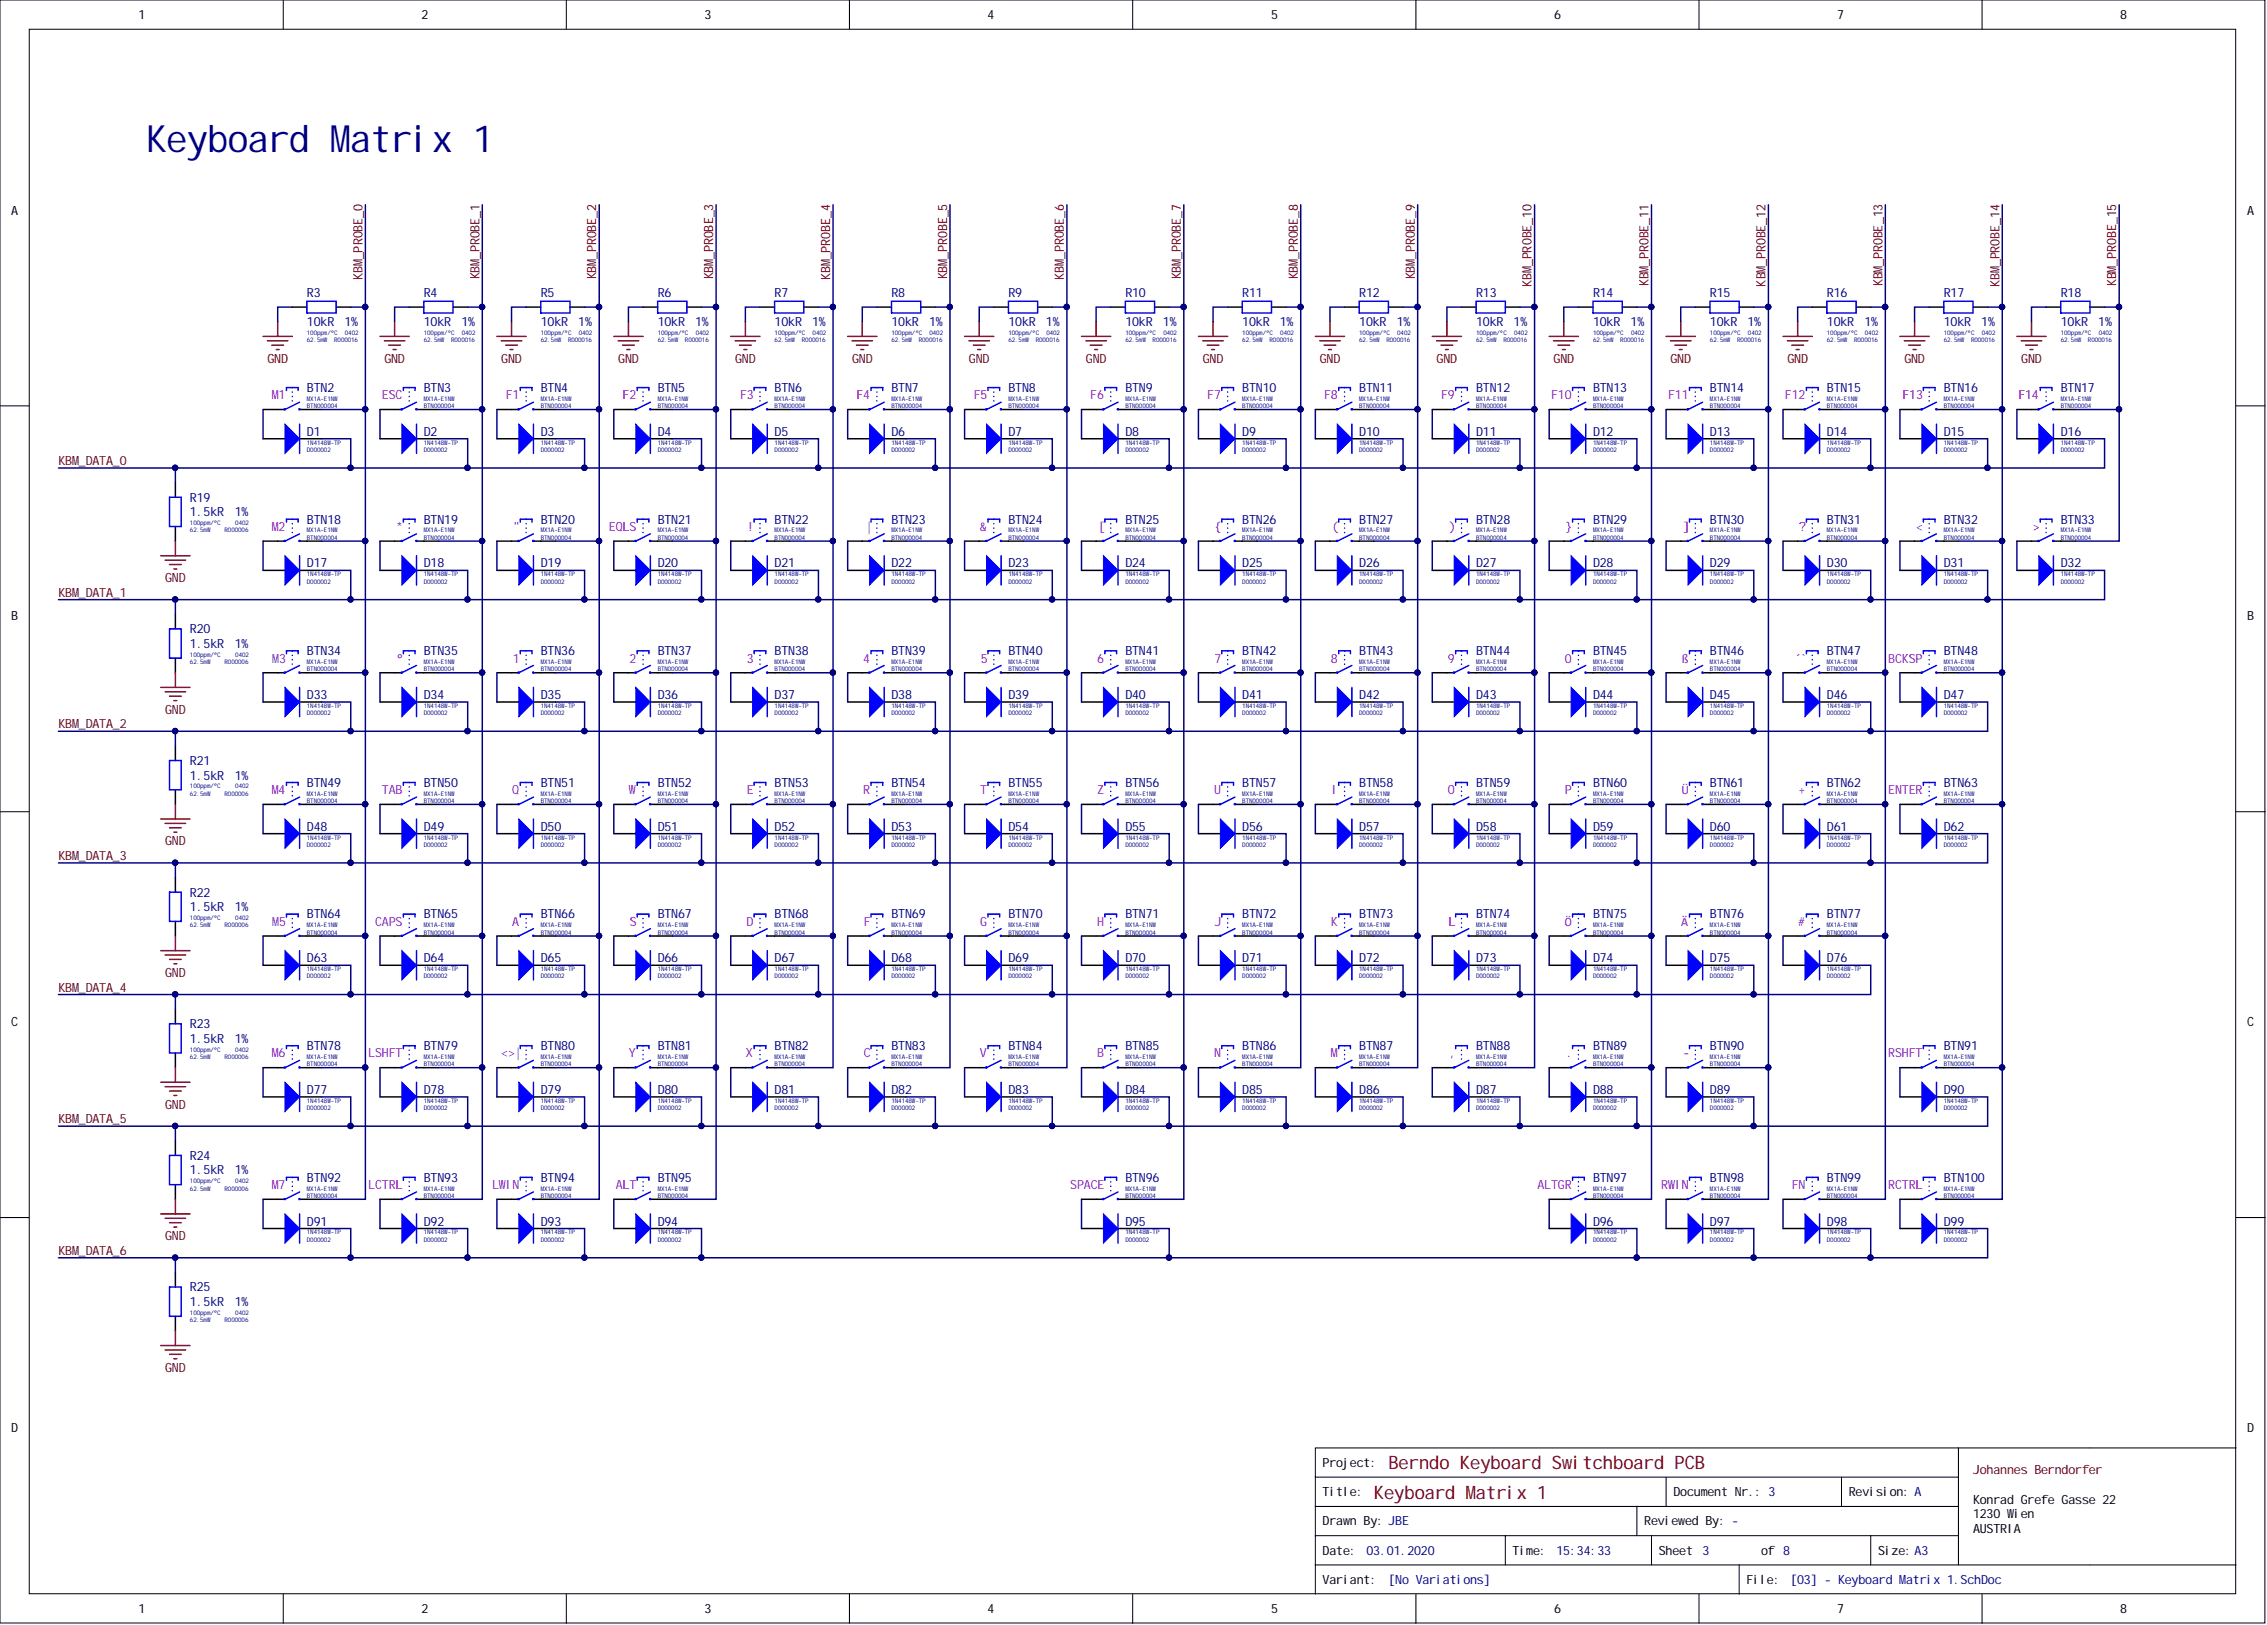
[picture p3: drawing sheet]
<svg xmlns="http://www.w3.org/2000/svg" width="393mm" height="282mm" viewBox="0 0 393 282" stroke-linecap="round" stroke-linejoin="round" font-family="sans-serif">
<defs><g id="words">
<text font-size="6.5" fill="#000080" x="25.4" y="26.3">Keyboard Matrix 1</text>
<g font-size="3.2" fill="#5b0f00">
<text x="240.9" y="254.9">Berndo Keyboard Switchboard PCB</text>
<text x="238.4" y="259.9">Keyboard Matrix 1</text>
</g>
<g font-size="2.2">
<text x="24" y="3.3">1</text>
<text x="73.1" y="3.3">2</text>
<text x="122.2" y="3.3">3</text>
<text x="171.3" y="3.3">4</text>
<text x="220.5" y="3.3">5</text>
<text x="269.6" y="3.3">6</text>
<text x="318.8" y="3.3">7</text>
<text x="367.9" y="3.3">8</text>
<text x="1.9" y="37.2">A</text>
<text x="389.9" y="37.2">A</text>
<text x="1.9" y="107.6">B</text>
<text x="389.9" y="107.6">B</text>
<text x="1.9" y="178">C</text>
<text x="389.9" y="178">C</text>
<text x="1.9" y="248.4">D</text>
<text x="389.9" y="248.4">D</text>
<text x="229.5" y="254.5">Project:</text>
<text x="229.5" y="259.5">Title:</text>
<text x="290.4" y="259.5">Document Nr.: 3</text>
<text x="320.8" y="259.5">Revision: A</text>
<text x="342.3" y="260.8">Konrad Grefe Gasse 22</text>
<text x="342.3" y="263.3">1230 Wien</text>
<text x="229.5" y="269.7">Date:</text>
<text x="229.5" y="264.6">Drawn By: JBE</text>
<text x="262.5" y="269.7">Time:</text>
<text x="285.3" y="264.6">Reviewed By: -</text>
<text x="287.8" y="269.7">Sheet</text>
<text x="305.6" y="269.7">of 8</text>
<text x="325.9" y="269.7">Size: A3</text>
<text x="342.3" y="265.9">AUSTRIA</text>
<text x="229.5" y="274.7">Variant:</text>
<text x="303" y="274.7">File:</text>
<text x="24" y="279.8">1</text>
<text x="73.1" y="279.8">2</text>
<text x="122.2" y="279.8">3</text>
<text x="171.3" y="279.8">4</text>
<text x="220.5" y="279.8">5</text>
<text x="269.6" y="279.8">6</text>
<text x="318.8" y="279.8">7</text>
<text x="367.9" y="279.8">8</text>
</g>
<g font-size="2.2" fill="#000080">
<text x="53.3" y="51.5">R3</text>
<text x="73.5" y="51.5">R4</text>
<text x="93.8" y="51.5">R5</text>
<text x="114.1" y="51.5">R6</text>
<text x="134.4" y="51.5">R7</text>
<text x="154.7" y="51.5">R8</text>
<text x="175" y="51.5">R9</text>
<text x="195.3" y="51.5">R10</text>
<text x="215.5" y="51.5">R11</text>
<text x="235.8" y="51.5">R12</text>
<text x="256.1" y="51.5">R13</text>
<text x="276.4" y="51.5">R14</text>
<text x="296.7" y="51.5">R15</text>
<text x="317" y="51.5">R16</text>
<text x="337.3" y="51.5">R17</text>
<text x="357.6" y="51.5">R18</text>
<text x="53.3" y="56.6">10kR</text>
<text x="59.8" y="56.6">1%</text>
<text x="73.5" y="56.6">10kR</text>
<text x="80" y="56.6">1%</text>
<text x="93.8" y="56.6">10kR</text>
<text x="100.3" y="56.6">1%</text>
<text x="114.1" y="56.6">10kR</text>
<text x="120.6" y="56.6">1%</text>
<text x="134.4" y="56.6">10kR</text>
<text x="140.9" y="56.6">1%</text>
<text x="154.7" y="56.6">10kR</text>
<text x="161.2" y="56.6">1%</text>
<text x="175" y="56.6">10kR</text>
<text x="181.5" y="56.6">1%</text>
<text x="195.3" y="56.6">10kR</text>
<text x="201.8" y="56.6">1%</text>
<text x="215.5" y="56.6">10kR</text>
<text x="222.1" y="56.6">1%</text>
<text x="235.8" y="56.6">10kR</text>
<text x="242.3" y="56.6">1%</text>
<text x="256.1" y="56.6">10kR</text>
<text x="262.6" y="56.6">1%</text>
<text x="276.4" y="56.6">10kR</text>
<text x="282.9" y="56.6">1%</text>
<text x="296.7" y="56.6">10kR</text>
<text x="303.2" y="56.6">1%</text>
<text x="317" y="56.6">10kR</text>
<text x="323.5" y="56.6">1%</text>
<text x="337.3" y="56.6">10kR</text>
<text x="343.8" y="56.6">1%</text>
<text x="357.6" y="56.6">10kR</text>
<text x="364.1" y="56.6">1%</text>
<text x="53.3" y="68">BTN2</text>
<text x="73.5" y="68">BTN3</text>
<text x="93.8" y="68">BTN4</text>
<text x="114.1" y="68">BTN5</text>
<text x="134.4" y="68">BTN6</text>
<text x="154.7" y="68">BTN7</text>
<text x="175" y="68">BTN8</text>
<text x="195.3" y="68">BTN9</text>
<text x="215.5" y="68">BTN10</text>
<text x="235.8" y="68">BTN11</text>
<text x="256.1" y="68">BTN12</text>
<text x="276.4" y="68">BTN13</text>
<text x="296.7" y="68">BTN14</text>
<text x="317" y="68">BTN15</text>
<text x="337.3" y="68">BTN16</text>
<text x="357.6" y="68">BTN17</text>
<text x="53.3" y="75.6">D1</text>
<text x="73.5" y="75.6">D2</text>
<text x="93.8" y="75.6">D3</text>
<text x="114.1" y="75.6">D4</text>
<text x="134.4" y="75.6">D5</text>
<text x="154.7" y="75.6">D6</text>
<text x="175" y="75.6">D7</text>
<text x="195.3" y="75.6">D8</text>
<text x="215.5" y="75.6">D9</text>
<text x="235.8" y="75.6">D10</text>
<text x="256.1" y="75.6">D11</text>
<text x="276.4" y="75.6">D12</text>
<text x="296.7" y="75.6">D13</text>
<text x="317" y="75.6">D14</text>
<text x="337.3" y="75.6">D15</text>
<text x="357.6" y="75.6">D16</text>
<text x="33" y="89.6">1.5kR</text>
<text x="33" y="87">R19</text>
<text x="40.7" y="89.6">1%</text>
<text x="53.3" y="90.8">BTN18</text>
<text x="73.5" y="90.8">BTN19</text>
<text x="93.8" y="90.8">BTN20</text>
<text x="114.1" y="90.8">BTN21</text>
<text x="134.4" y="90.8">BTN22</text>
<text x="154.7" y="90.8">BTN23</text>
<text x="175" y="90.8">BTN24</text>
<text x="195.3" y="90.8">BTN25</text>
<text x="215.5" y="90.8">BTN26</text>
<text x="235.8" y="90.8">BTN27</text>
<text x="256.1" y="90.8">BTN28</text>
<text x="276.4" y="90.8">BTN29</text>
<text x="296.7" y="90.8">BTN30</text>
<text x="317" y="90.8">BTN31</text>
<text x="337.3" y="90.8">BTN32</text>
<text x="357.6" y="90.8">BTN33</text>
<text x="53.3" y="98.4">D17</text>
<text x="73.5" y="98.4">D18</text>
<text x="93.8" y="98.4">D19</text>
<text x="114.1" y="98.4">D20</text>
<text x="134.4" y="98.4">D21</text>
<text x="154.7" y="98.4">D22</text>
<text x="175" y="98.4">D23</text>
<text x="195.3" y="98.4">D24</text>
<text x="215.5" y="98.4">D25</text>
<text x="235.8" y="98.4">D26</text>
<text x="256.1" y="98.4">D27</text>
<text x="276.4" y="98.4">D28</text>
<text x="296.7" y="98.4">D29</text>
<text x="317" y="98.4">D30</text>
<text x="337.3" y="98.4">D31</text>
<text x="357.6" y="98.4">D32</text>
<text x="33" y="112.4">1.5kR</text>
<text x="33" y="109.8">R20</text>
<text x="40.7" y="112.4">1%</text>
<text x="53.3" y="113.7">BTN34</text>
<text x="73.5" y="113.7">BTN35</text>
<text x="93.8" y="113.7">BTN36</text>
<text x="114.1" y="113.7">BTN37</text>
<text x="134.4" y="113.7">BTN38</text>
<text x="154.7" y="113.7">BTN39</text>
<text x="175" y="113.7">BTN40</text>
<text x="195.3" y="113.7">BTN41</text>
<text x="215.5" y="113.7">BTN42</text>
<text x="235.8" y="113.7">BTN43</text>
<text x="256.1" y="113.7">BTN44</text>
<text x="276.4" y="113.7">BTN45</text>
<text x="296.7" y="113.7">BTN46</text>
<text x="317" y="113.7">BTN47</text>
<text x="337.3" y="113.7">BTN48</text>
<text x="53.3" y="121.3">D33</text>
<text x="73.5" y="121.3">D34</text>
<text x="93.8" y="121.3">D35</text>
<text x="114.1" y="121.3">D36</text>
<text x="134.4" y="121.3">D37</text>
<text x="154.7" y="121.3">D38</text>
<text x="175" y="121.3">D39</text>
<text x="195.3" y="121.3">D40</text>
<text x="215.5" y="121.3">D41</text>
<text x="235.8" y="121.3">D42</text>
<text x="256.1" y="121.3">D43</text>
<text x="276.4" y="121.3">D44</text>
<text x="296.7" y="121.3">D45</text>
<text x="317" y="121.3">D46</text>
<text x="337.3" y="121.3">D47</text>
<text x="33" y="135.2">1.5kR</text>
<text x="33" y="132.7">R21</text>
<text x="40.7" y="135.2">1%</text>
<text x="53.3" y="136.5">BTN49</text>
<text x="73.5" y="136.5">BTN50</text>
<text x="93.8" y="136.5">BTN51</text>
<text x="114.1" y="136.5">BTN52</text>
<text x="134.4" y="136.5">BTN53</text>
<text x="154.7" y="136.5">BTN54</text>
<text x="175" y="136.5">BTN55</text>
<text x="195.3" y="136.5">BTN56</text>
<text x="215.5" y="136.5">BTN57</text>
<text x="235.8" y="136.5">BTN58</text>
<text x="256.1" y="136.5">BTN59</text>
<text x="276.4" y="136.5">BTN60</text>
<text x="296.7" y="136.5">BTN61</text>
<text x="317" y="136.5">BTN62</text>
<text x="337.3" y="136.5">BTN63</text>
<text x="53.3" y="144.1">D48</text>
<text x="73.5" y="144.1">D49</text>
<text x="93.8" y="144.1">D50</text>
<text x="114.1" y="144.1">D51</text>
<text x="134.4" y="144.1">D52</text>
<text x="154.7" y="144.1">D53</text>
<text x="175" y="144.1">D54</text>
<text x="195.3" y="144.1">D55</text>
<text x="215.5" y="144.1">D56</text>
<text x="235.8" y="144.1">D57</text>
<text x="256.1" y="144.1">D58</text>
<text x="276.4" y="144.1">D59</text>
<text x="296.7" y="144.1">D60</text>
<text x="317" y="144.1">D61</text>
<text x="337.3" y="144.1">D62</text>
<text x="33" y="155.5">R22</text>
<text x="33" y="158">1.5kR</text>
<text x="40.7" y="158">1%</text>
<text x="53.3" y="159.3">BTN64</text>
<text x="73.5" y="159.3">BTN65</text>
<text x="93.8" y="159.3">BTN66</text>
<text x="114.1" y="159.3">BTN67</text>
<text x="134.4" y="159.3">BTN68</text>
<text x="154.7" y="159.3">BTN69</text>
<text x="175" y="159.3">BTN70</text>
<text x="195.3" y="159.3">BTN71</text>
<text x="215.5" y="159.3">BTN72</text>
<text x="235.8" y="159.3">BTN73</text>
<text x="256.1" y="159.3">BTN74</text>
<text x="276.4" y="159.3">BTN75</text>
<text x="296.7" y="159.3">BTN76</text>
<text x="317" y="159.3">BTN77</text>
<text x="53.3" y="166.9">D63</text>
<text x="73.5" y="166.9">D64</text>
<text x="93.8" y="166.9">D65</text>
<text x="114.1" y="166.9">D66</text>
<text x="134.4" y="166.9">D67</text>
<text x="154.7" y="166.9">D68</text>
<text x="175" y="166.9">D69</text>
<text x="195.3" y="166.9">D70</text>
<text x="215.5" y="166.9">D71</text>
<text x="235.8" y="166.9">D72</text>
<text x="256.1" y="166.9">D73</text>
<text x="276.4" y="166.9">D74</text>
<text x="296.7" y="166.9">D75</text>
<text x="317" y="166.9">D76</text>
<text x="33" y="178.3">R23</text>
<text x="33" y="180.9">1.5kR</text>
<text x="40.7" y="180.9">1%</text>
<text x="53.3" y="182.2">BTN78</text>
<text x="73.5" y="182.2">BTN79</text>
<text x="93.8" y="182.2">BTN80</text>
<text x="114.1" y="182.2">BTN81</text>
<text x="134.4" y="182.2">BTN82</text>
<text x="154.7" y="182.2">BTN83</text>
<text x="175" y="182.2">BTN84</text>
<text x="195.3" y="182.2">BTN85</text>
<text x="215.5" y="182.2">BTN86</text>
<text x="235.8" y="182.2">BTN87</text>
<text x="256.1" y="182.2">BTN88</text>
<text x="276.4" y="182.2">BTN89</text>
<text x="296.7" y="182.2">BTN90</text>
<text x="337.3" y="182.2">BTN91</text>
<text x="53.3" y="189.8">D77</text>
<text x="73.5" y="189.8">D78</text>
<text x="93.8" y="189.8">D79</text>
<text x="114.1" y="189.8">D80</text>
<text x="134.4" y="189.8">D81</text>
<text x="154.7" y="189.8">D82</text>
<text x="175" y="189.8">D83</text>
<text x="195.3" y="189.8">D84</text>
<text x="215.5" y="189.8">D85</text>
<text x="235.8" y="189.8">D86</text>
<text x="256.1" y="189.8">D87</text>
<text x="276.4" y="189.8">D88</text>
<text x="296.7" y="189.8">D89</text>
<text x="337.3" y="189.8">D90</text>
<text x="33" y="203.7">1.5kR</text>
<text x="33" y="201.2">R24</text>
<text x="40.7" y="203.7">1%</text>
<text x="53.3" y="205">BTN92</text>
<text x="73.5" y="205">BTN93</text>
<text x="93.8" y="205">BTN94</text>
<text x="114.1" y="205">BTN95</text>
<text x="195.3" y="205">BTN96</text>
<text x="276.4" y="205">BTN97</text>
<text x="296.7" y="205">BTN98</text>
<text x="317" y="205">BTN99</text>
<text x="337.3" y="205">BTN100</text>
<text x="53.3" y="212.6">D91</text>
<text x="73.5" y="212.6">D92</text>
<text x="93.8" y="212.6">D93</text>
<text x="114.1" y="212.6">D94</text>
<text x="195.3" y="212.6">D95</text>
<text x="276.4" y="212.6">D96</text>
<text x="296.7" y="212.6">D97</text>
<text x="317" y="212.6">D98</text>
<text x="337.3" y="212.6">D99</text>
<text x="33" y="226.5">1.5kR</text>
<text x="33" y="224">R25</text>
<text x="40.7" y="226.5">1%</text>
<text x="237.1" y="269.7">03.01.2020</text>
<text x="270.1" y="269.7">15:34:33</text>
<text x="295.4" y="269.7">3</text>
<text x="240.9" y="274.7">[No Variations]</text>
<text x="310.6" y="274.7">[03] - Keyboard Matrix 1.SchDoc</text>
</g>
<g font-size="2.2" fill="#800000">
<text x="62.9" y="48.5" transform="rotate(-90 62.9 48.5)">KBM_PROBE_0</text>
<text x="83.2" y="48.5" transform="rotate(-90 83.2 48.5)">KBM_PROBE_1</text>
<text x="103.5" y="48.5" transform="rotate(-90 103.5 48.5)">KBM_PROBE_2</text>
<text x="123.7" y="48.5" transform="rotate(-90 123.7 48.5)">KBM_PROBE_3</text>
<text x="144" y="48.5" transform="rotate(-90 144 48.5)">KBM_PROBE_4</text>
<text x="164.3" y="48.5" transform="rotate(-90 164.3 48.5)">KBM_PROBE_5</text>
<text x="184.6" y="48.5" transform="rotate(-90 184.6 48.5)">KBM_PROBE_6</text>
<text x="204.9" y="48.5" transform="rotate(-90 204.9 48.5)">KBM_PROBE_7</text>
<text x="225.2" y="48.5" transform="rotate(-90 225.2 48.5)">KBM_PROBE_8</text>
<text x="245.5" y="48.5" transform="rotate(-90 245.5 48.5)">KBM_PROBE_9</text>
<text x="265.8" y="49.7" transform="rotate(-90 265.8 49.7)">KBM_PROBE_10</text>
<text x="286" y="49.6" transform="rotate(-90 286 49.6)">KBM_PROBE_11</text>
<text x="306.3" y="49.7" transform="rotate(-90 306.3 49.7)">KBM_PROBE_12</text>
<text x="326.6" y="49.6" transform="rotate(-90 326.6 49.6)">KBM_PROBE_13</text>
<text x="346.9" y="49.7" transform="rotate(-90 346.9 49.7)">KBM_PROBE_14</text>
<text x="367.2" y="49.6" transform="rotate(-90 367.2 49.6)">KBM_PROBE_15</text>
<text x="46.4" y="62.9">GND</text>
<text x="66.7" y="62.9">GND</text>
<text x="87" y="62.9">GND</text>
<text x="107.3" y="62.9">GND</text>
<text x="127.6" y="62.9">GND</text>
<text x="147.8" y="62.9">GND</text>
<text x="168.1" y="62.9">GND</text>
<text x="188.4" y="62.9">GND</text>
<text x="208.7" y="62.9">GND</text>
<text x="229" y="62.9">GND</text>
<text x="249.3" y="62.9">GND</text>
<text x="269.6" y="62.9">GND</text>
<text x="289.8" y="62.9">GND</text>
<text x="310.1" y="62.9">GND</text>
<text x="330.4" y="62.9">GND</text>
<text x="350.7" y="62.9">GND</text>
<text x="10.1" y="80.7">KBM_DATA_0</text>
<text x="28.7" y="101">GND</text>
<text x="10.1" y="103.5">KBM_DATA_1</text>
<text x="28.7" y="123.8">GND</text>
<text x="10.1" y="126.3">KBM_DATA_2</text>
<text x="10.1" y="149.2">KBM_DATA_3</text>
<text x="28.7" y="146.6">GND</text>
<text x="10.1" y="172">KBM_DATA_4</text>
<text x="28.7" y="169.5">GND</text>
<text x="10.1" y="194.8">KBM_DATA_5</text>
<text x="28.7" y="192.3">GND</text>
<text x="28.7" y="215.1">GND</text>
<text x="10.1" y="217.7">KBM_DATA_6</text>
<text x="28.7" y="238">GND</text>
</g>
<g font-size="2.2" fill="#90f">
<text x="47.2" y="69.3">M1</text>
<text x="66.3" y="69.3">ESC</text>
<text x="87.7" y="69.3">F1</text>
<text x="108" y="69.3">F2</text>
<text x="128.4" y="69.3">F3</text>
<text x="148.6" y="69.3">F4</text>
<text x="169" y="69.3">F5</text>
<text x="189.2" y="69.3">F6</text>
<text x="209.5" y="69.3">F7</text>
<text x="229.7" y="69.3">F8</text>
<text x="250" y="69.3">F9</text>
<text x="269.1" y="69.3">F10</text>
<text x="289.4" y="69.3">F11</text>
<text x="309.7" y="69.3">F12</text>
<text x="330.1" y="69.3">F13</text>
<text x="350.2" y="69.3">F14</text>
<text x="47.2" y="92.1">M2</text>
<text x="68.7" y="92.1">*</text>
<text x="89.1" y="92.1">&quot;</text>
<text x="105.7" y="92.1">EQLS</text>
<text x="129.8" y="92.1">!</text>
<text x="150.2" y="92.1">|</text>
<text x="170" y="92.1">&amp;</text>
<text x="190.6" y="92.1">[</text>
<text x="210.8" y="92.1">{</text>
<text x="231.1" y="92.1">(</text>
<text x="251.5" y="92.1">)</text>
<text x="271.6" y="92.1">}</text>
<text x="292" y="92.1">]</text>
<text x="312.2" y="92.1">?</text>
<text x="332.5" y="92.1">&lt;</text>
<text x="352.7" y="92.1">&gt;</text>
<text x="47.3" y="114.9">M3</text>
<text x="68.8" y="114.9">°</text>
<text x="89" y="114.9">1</text>
<text x="109.2" y="114.9">2</text>
<text x="129.6" y="114.9">3</text>
<text x="149.8" y="114.9">4</text>
<text x="170.2" y="114.9">5</text>
<text x="190.4" y="114.9">6</text>
<text x="210.7" y="114.9">7</text>
<text x="230.9" y="114.9">8</text>
<text x="251.2" y="114.9">9</text>
<text x="271.5" y="114.9">0</text>
<text x="291.8" y="114.9">ß</text>
<text x="311.3" y="114.9">´`</text>
<text x="327.6" y="114.9">BCKSP</text>
<text x="47.2" y="137.8">M4</text>
<text x="66.3" y="137.8">TAB</text>
<text x="88.8" y="137.8">Q</text>
<text x="109.1" y="137.8">W</text>
<text x="129.6" y="137.8">E</text>
<text x="149.8" y="137.8">R</text>
<text x="170.1" y="137.8">T</text>
<text x="190.4" y="137.8">Z</text>
<text x="210.6" y="137.8">U</text>
<text x="231" y="137.8">I</text>
<text x="251.2" y="137.8">O</text>
<text x="271.5" y="137.8">P</text>
<text x="291.8" y="137.8">Ü</text>
<text x="312.1" y="137.8">+</text>
<text x="327.6" y="137.8">ENTER</text>
<text x="47.3" y="160.6">M5</text>
<text x="65.1" y="160.6">CAPS</text>
<text x="88.8" y="160.6">A</text>
<text x="109.3" y="160.6">S</text>
<text x="129.5" y="160.6">D</text>
<text x="149.9" y="160.6">F</text>
<text x="170.1" y="160.6">G</text>
<text x="190.4" y="160.6">H</text>
<text x="210.8" y="160.6">J</text>
<text x="230.9" y="160.6">K</text>
<text x="251.3" y="160.6">L</text>
<text x="271.5" y="160.6">Ö</text>
<text x="291.7" y="160.6">Ä</text>
<text x="312" y="160.6">#</text>
<text x="47.2" y="183.4">M6</text>
<text x="63.9" y="183.4">LSHFT</text>
<text x="87" y="183.4">&lt;&gt;|</text>
<text x="109.1" y="183.4">Y</text>
<text x="129.4" y="183.4">X</text>
<text x="149.9" y="183.4">C</text>
<text x="170" y="183.4">V</text>
<text x="190.4" y="183.4">B</text>
<text x="210.6" y="183.4">N</text>
<text x="230.9" y="183.4">M</text>
<text x="251.6" y="183.4">,</text>
<text x="271.8" y="183.4">.</text>
<text x="292" y="183.4">-</text>
<text x="327.6" y="183.4">RSHFT</text>
<text x="47.2" y="206.3">M7</text>
<text x="63.9" y="206.3">LCTRL</text>
<text x="85.4" y="206.3">LWIN</text>
<text x="106.8" y="206.3">ALT</text>
<text x="185.7" y="206.3">SPACE</text>
<text x="266.8" y="206.3">ALTGR</text>
<text x="288.2" y="206.3">RWIN</text>
<text x="310.9" y="206.3">FN</text>
<text x="327.6" y="206.3">RCTRL</text>
</g>
<text font-size="2.2" fill="#600" x="342.3" y="255.7">Johannes Berndorfer</text>
<g font-size="1.1" fill="#000080">
<text x="53.3" y="58.1">100ppm/°C</text>
<text x="53.3" y="59.4">62.5mW</text>
<text x="58" y="59.4">R000016</text>
<text x="59.8" y="58.1">0402</text>
<text x="73.5" y="58.1">100ppm/°C</text>
<text x="73.5" y="59.4">62.5mW</text>
<text x="78.3" y="59.4">R000016</text>
<text x="80.1" y="58.1">0402</text>
<text x="93.8" y="58.1">100ppm/°C</text>
<text x="93.8" y="59.4">62.5mW</text>
<text x="98.6" y="59.4">R000016</text>
<text x="100.4" y="58.1">0402</text>
<text x="114.1" y="58.1">100ppm/°C</text>
<text x="114.1" y="59.4">62.5mW</text>
<text x="118.8" y="59.4">R000016</text>
<text x="120.7" y="58.1">0402</text>
<text x="134.4" y="58.1">100ppm/°C</text>
<text x="134.4" y="59.4">62.5mW</text>
<text x="139.1" y="59.4">R000016</text>
<text x="141" y="58.1">0402</text>
<text x="154.7" y="58.1">100ppm/°C</text>
<text x="154.7" y="59.4">62.5mW</text>
<text x="159.4" y="59.4">R000016</text>
<text x="161.3" y="58.1">0402</text>
<text x="175" y="58.1">100ppm/°C</text>
<text x="175" y="59.4">62.5mW</text>
<text x="179.7" y="59.4">R000016</text>
<text x="181.6" y="58.1">0402</text>
<text x="195.3" y="58.1">100ppm/°C</text>
<text x="195.3" y="59.4">62.5mW</text>
<text x="200" y="59.4">R000016</text>
<text x="201.9" y="58.1">0402</text>
<text x="215.5" y="58.1">100ppm/°C</text>
<text x="215.5" y="59.4">62.5mW</text>
<text x="220.3" y="59.4">R000016</text>
<text x="222.1" y="58.1">0402</text>
<text x="235.8" y="58.1">100ppm/°C</text>
<text x="235.8" y="59.4">62.5mW</text>
<text x="240.6" y="59.4">R000016</text>
<text x="242.4" y="58.1">0402</text>
<text x="256.1" y="58.1">100ppm/°C</text>
<text x="256.1" y="59.4">62.5mW</text>
<text x="260.9" y="59.4">R000016</text>
<text x="262.7" y="58.1">0402</text>
<text x="276.4" y="58.1">100ppm/°C</text>
<text x="276.4" y="59.4">62.5mW</text>
<text x="281.1" y="59.4">R000016</text>
<text x="283" y="58.1">0402</text>
<text x="296.7" y="58.1">100ppm/°C</text>
<text x="296.7" y="59.4">62.5mW</text>
<text x="301.4" y="59.4">R000016</text>
<text x="303.3" y="58.1">0402</text>
<text x="317" y="58.1">100ppm/°C</text>
<text x="317" y="59.4">62.5mW</text>
<text x="321.7" y="59.4">R000016</text>
<text x="323.6" y="58.1">0402</text>
<text x="337.3" y="58.1">100ppm/°C</text>
<text x="337.3" y="59.4">62.5mW</text>
<text x="342" y="59.4">R000016</text>
<text x="343.9" y="58.1">0402</text>
<text x="357.6" y="58.1">100ppm/°C</text>
<text x="357.6" y="59.4">62.5mW</text>
<text x="362.3" y="59.4">R000016</text>
<text x="364.1" y="58.1">0402</text>
<text x="53.3" y="70.8">BTN000004</text>
<text x="53.3" y="69.5">MX1A-E1NW</text>
<text x="73.5" y="70.8">BTN000004</text>
<text x="73.5" y="69.5">MX1A-E1NW</text>
<text x="93.8" y="70.8">BTN000004</text>
<text x="93.8" y="69.5">MX1A-E1NW</text>
<text x="114.1" y="70.8">BTN000004</text>
<text x="114.1" y="69.5">MX1A-E1NW</text>
<text x="134.4" y="70.8">BTN000004</text>
<text x="134.4" y="69.5">MX1A-E1NW</text>
<text x="154.7" y="70.8">BTN000004</text>
<text x="154.7" y="69.5">MX1A-E1NW</text>
<text x="175" y="70.8">BTN000004</text>
<text x="175" y="69.5">MX1A-E1NW</text>
<text x="195.3" y="70.8">BTN000004</text>
<text x="195.3" y="69.5">MX1A-E1NW</text>
<text x="215.5" y="70.8">BTN000004</text>
<text x="215.5" y="69.5">MX1A-E1NW</text>
<text x="235.8" y="70.8">BTN000004</text>
<text x="235.8" y="69.5">MX1A-E1NW</text>
<text x="256.1" y="70.8">BTN000004</text>
<text x="256.1" y="69.5">MX1A-E1NW</text>
<text x="276.4" y="70.8">BTN000004</text>
<text x="276.4" y="69.5">MX1A-E1NW</text>
<text x="296.7" y="70.8">BTN000004</text>
<text x="296.7" y="69.5">MX1A-E1NW</text>
<text x="317" y="70.8">BTN000004</text>
<text x="317" y="69.5">MX1A-E1NW</text>
<text x="337.3" y="70.8">BTN000004</text>
<text x="337.3" y="69.5">MX1A-E1NW</text>
<text x="357.6" y="70.8">BTN000004</text>
<text x="357.6" y="69.5">MX1A-E1NW</text>
<text x="53.3" y="77.1">1N4148W-TP</text>
<text x="73.5" y="77.1">1N4148W-TP</text>
<text x="93.8" y="77.1">1N4148W-TP</text>
<text x="114.1" y="77.1">1N4148W-TP</text>
<text x="134.4" y="77.1">1N4148W-TP</text>
<text x="154.7" y="77.1">1N4148W-TP</text>
<text x="175" y="77.1">1N4148W-TP</text>
<text x="195.3" y="77.1">1N4148W-TP</text>
<text x="215.5" y="77.1">1N4148W-TP</text>
<text x="235.8" y="77.1">1N4148W-TP</text>
<text x="256.1" y="77.1">1N4148W-TP</text>
<text x="276.4" y="77.1">1N4148W-TP</text>
<text x="296.7" y="77.1">1N4148W-TP</text>
<text x="317" y="77.1">1N4148W-TP</text>
<text x="337.3" y="77.1">1N4148W-TP</text>
<text x="357.6" y="77.1">1N4148W-TP</text>
<text x="53.3" y="78.4">D000002</text>
<text x="73.5" y="78.4">D000002</text>
<text x="93.8" y="78.4">D000002</text>
<text x="114.1" y="78.4">D000002</text>
<text x="134.4" y="78.4">D000002</text>
<text x="154.7" y="78.4">D000002</text>
<text x="175" y="78.4">D000002</text>
<text x="195.3" y="78.4">D000002</text>
<text x="215.5" y="78.4">D000002</text>
<text x="235.8" y="78.4">D000002</text>
<text x="256.1" y="78.4">D000002</text>
<text x="276.4" y="78.4">D000002</text>
<text x="296.7" y="78.4">D000002</text>
<text x="317" y="78.4">D000002</text>
<text x="337.3" y="78.4">D000002</text>
<text x="357.6" y="78.4">D000002</text>
<text x="33" y="91.1">100ppm/°C</text>
<text x="33" y="92.3">62.5mW</text>
<text x="39" y="92.3">R000006</text>
<text x="40.8" y="91.1">0402</text>
<text x="53.3" y="93.6">BTN000004</text>
<text x="53.3" y="92.3">MX1A-E1NW</text>
<text x="73.5" y="93.6">BTN000004</text>
<text x="73.5" y="92.3">MX1A-E1NW</text>
<text x="93.8" y="93.6">BTN000004</text>
<text x="93.8" y="92.3">MX1A-E1NW</text>
<text x="114.1" y="93.6">BTN000004</text>
<text x="114.1" y="92.3">MX1A-E1NW</text>
<text x="134.4" y="93.6">BTN000004</text>
<text x="134.4" y="92.3">MX1A-E1NW</text>
<text x="154.7" y="93.6">BTN000004</text>
<text x="154.7" y="92.3">MX1A-E1NW</text>
<text x="175" y="93.6">BTN000004</text>
<text x="175" y="92.3">MX1A-E1NW</text>
<text x="195.3" y="93.6">BTN000004</text>
<text x="195.3" y="92.3">MX1A-E1NW</text>
<text x="215.5" y="93.6">BTN000004</text>
<text x="215.5" y="92.3">MX1A-E1NW</text>
<text x="235.8" y="93.6">BTN000004</text>
<text x="235.8" y="92.3">MX1A-E1NW</text>
<text x="256.1" y="93.6">BTN000004</text>
<text x="256.1" y="92.3">MX1A-E1NW</text>
<text x="276.4" y="93.6">BTN000004</text>
<text x="276.4" y="92.3">MX1A-E1NW</text>
<text x="296.7" y="93.6">BTN000004</text>
<text x="296.7" y="92.3">MX1A-E1NW</text>
<text x="317" y="93.6">BTN000004</text>
<text x="317" y="92.3">MX1A-E1NW</text>
<text x="337.3" y="93.6">BTN000004</text>
<text x="337.3" y="92.3">MX1A-E1NW</text>
<text x="357.6" y="93.6">BTN000004</text>
<text x="357.6" y="92.3">MX1A-E1NW</text>
<text x="53.3" y="101.2">D000002</text>
<text x="53.3" y="100">1N4148W-TP</text>
<text x="73.5" y="101.2">D000002</text>
<text x="73.5" y="100">1N4148W-TP</text>
<text x="93.8" y="101.2">D000002</text>
<text x="93.8" y="100">1N4148W-TP</text>
<text x="114.1" y="101.2">D000002</text>
<text x="114.1" y="100">1N4148W-TP</text>
<text x="134.4" y="101.2">D000002</text>
<text x="134.4" y="100">1N4148W-TP</text>
<text x="154.7" y="101.2">D000002</text>
<text x="154.7" y="100">1N4148W-TP</text>
<text x="175" y="101.2">D000002</text>
<text x="175" y="100">1N4148W-TP</text>
<text x="195.3" y="101.2">D000002</text>
<text x="195.3" y="100">1N4148W-TP</text>
<text x="215.5" y="101.2">D000002</text>
<text x="215.5" y="100">1N4148W-TP</text>
<text x="235.8" y="101.2">D000002</text>
<text x="235.8" y="100">1N4148W-TP</text>
<text x="256.1" y="101.2">D000002</text>
<text x="256.1" y="100">1N4148W-TP</text>
<text x="276.4" y="101.2">D000002</text>
<text x="276.4" y="100">1N4148W-TP</text>
<text x="296.7" y="101.2">D000002</text>
<text x="296.7" y="100">1N4148W-TP</text>
<text x="317" y="101.2">D000002</text>
<text x="317" y="100">1N4148W-TP</text>
<text x="337.3" y="101.2">D000002</text>
<text x="337.3" y="100">1N4148W-TP</text>
<text x="357.6" y="101.2">D000002</text>
<text x="357.6" y="100">1N4148W-TP</text>
<text x="33" y="113.9">100ppm/°C</text>
<text x="40.8" y="113.9">0402</text>
<text x="33" y="115.2">62.5mW</text>
<text x="39" y="115.2">R000006</text>
<text x="53.3" y="116.4">BTN000004</text>
<text x="53.3" y="115.2">MX1A-E1NW</text>
<text x="73.5" y="116.4">BTN000004</text>
<text x="73.5" y="115.2">MX1A-E1NW</text>
<text x="93.8" y="116.4">BTN000004</text>
<text x="93.8" y="115.2">MX1A-E1NW</text>
<text x="114.1" y="116.4">BTN000004</text>
<text x="114.1" y="115.2">MX1A-E1NW</text>
<text x="134.4" y="116.4">BTN000004</text>
<text x="134.4" y="115.2">MX1A-E1NW</text>
<text x="154.7" y="116.4">BTN000004</text>
<text x="154.7" y="115.2">MX1A-E1NW</text>
<text x="175" y="116.4">BTN000004</text>
<text x="175" y="115.2">MX1A-E1NW</text>
<text x="195.3" y="116.4">BTN000004</text>
<text x="195.3" y="115.2">MX1A-E1NW</text>
<text x="215.5" y="116.4">BTN000004</text>
<text x="215.5" y="115.2">MX1A-E1NW</text>
<text x="235.8" y="116.4">BTN000004</text>
<text x="235.8" y="115.2">MX1A-E1NW</text>
<text x="256.1" y="116.4">BTN000004</text>
<text x="256.1" y="115.2">MX1A-E1NW</text>
<text x="276.4" y="116.4">BTN000004</text>
<text x="276.4" y="115.2">MX1A-E1NW</text>
<text x="296.7" y="116.4">BTN000004</text>
<text x="296.7" y="115.2">MX1A-E1NW</text>
<text x="317" y="116.4">BTN000004</text>
<text x="317" y="115.2">MX1A-E1NW</text>
<text x="337.3" y="116.4">BTN000004</text>
<text x="337.3" y="115.2">MX1A-E1NW</text>
<text x="53.3" y="124.1">D000002</text>
<text x="53.3" y="122.8">1N4148W-TP</text>
<text x="73.5" y="124.1">D000002</text>
<text x="73.5" y="122.8">1N4148W-TP</text>
<text x="93.8" y="124.1">D000002</text>
<text x="93.8" y="122.8">1N4148W-TP</text>
<text x="114.1" y="124.1">D000002</text>
<text x="114.1" y="122.8">1N4148W-TP</text>
<text x="134.4" y="124.1">D000002</text>
<text x="134.4" y="122.8">1N4148W-TP</text>
<text x="154.7" y="124.1">D000002</text>
<text x="154.7" y="122.8">1N4148W-TP</text>
<text x="175" y="124.1">D000002</text>
<text x="175" y="122.8">1N4148W-TP</text>
<text x="195.3" y="124.1">D000002</text>
<text x="195.3" y="122.8">1N4148W-TP</text>
<text x="215.5" y="124.1">D000002</text>
<text x="215.5" y="122.8">1N4148W-TP</text>
<text x="235.8" y="124.1">D000002</text>
<text x="235.8" y="122.8">1N4148W-TP</text>
<text x="256.1" y="124.1">D000002</text>
<text x="256.1" y="122.8">1N4148W-TP</text>
<text x="276.4" y="124.1">D000002</text>
<text x="276.4" y="122.8">1N4148W-TP</text>
<text x="296.7" y="124.1">D000002</text>
<text x="296.7" y="122.8">1N4148W-TP</text>
<text x="317" y="124.1">D000002</text>
<text x="317" y="122.8">1N4148W-TP</text>
<text x="337.3" y="124.1">D000002</text>
<text x="337.3" y="122.8">1N4148W-TP</text>
<text x="33" y="136.7">100ppm/°C</text>
<text x="40.8" y="136.7">0402</text>
<text x="33" y="138">62.5mW</text>
<text x="39" y="138">R000006</text>
<text x="53.3" y="139.3">BTN000004</text>
<text x="53.3" y="138">MX1A-E1NW</text>
<text x="73.5" y="139.3">BTN000004</text>
<text x="73.5" y="138">MX1A-E1NW</text>
<text x="93.8" y="139.3">BTN000004</text>
<text x="93.8" y="138">MX1A-E1NW</text>
<text x="114.1" y="139.3">BTN000004</text>
<text x="114.1" y="138">MX1A-E1NW</text>
<text x="134.4" y="139.3">BTN000004</text>
<text x="134.4" y="138">MX1A-E1NW</text>
<text x="154.7" y="139.3">BTN000004</text>
<text x="154.7" y="138">MX1A-E1NW</text>
<text x="175" y="139.3">BTN000004</text>
<text x="175" y="138">MX1A-E1NW</text>
<text x="195.3" y="139.3">BTN000004</text>
<text x="195.3" y="138">MX1A-E1NW</text>
<text x="215.5" y="139.3">BTN000004</text>
<text x="215.5" y="138">MX1A-E1NW</text>
<text x="235.8" y="139.3">BTN000004</text>
<text x="235.8" y="138">MX1A-E1NW</text>
<text x="256.1" y="139.3">BTN000004</text>
<text x="256.1" y="138">MX1A-E1NW</text>
<text x="276.4" y="139.3">BTN000004</text>
<text x="276.4" y="138">MX1A-E1NW</text>
<text x="296.7" y="139.3">BTN000004</text>
<text x="296.7" y="138">MX1A-E1NW</text>
<text x="317" y="139.3">BTN000004</text>
<text x="317" y="138">MX1A-E1NW</text>
<text x="337.3" y="139.3">BTN000004</text>
<text x="337.3" y="138">MX1A-E1NW</text>
<text x="53.3" y="146.9">D000002</text>
<text x="53.3" y="145.6">1N4148W-TP</text>
<text x="73.5" y="146.9">D000002</text>
<text x="73.5" y="145.6">1N4148W-TP</text>
<text x="93.8" y="146.9">D000002</text>
<text x="93.8" y="145.6">1N4148W-TP</text>
<text x="114.1" y="146.9">D000002</text>
<text x="114.1" y="145.6">1N4148W-TP</text>
<text x="134.4" y="146.9">D000002</text>
<text x="134.4" y="145.6">1N4148W-TP</text>
<text x="154.7" y="146.9">D000002</text>
<text x="154.7" y="145.6">1N4148W-TP</text>
<text x="175" y="146.9">D000002</text>
<text x="175" y="145.6">1N4148W-TP</text>
<text x="195.3" y="146.9">D000002</text>
<text x="195.3" y="145.6">1N4148W-TP</text>
<text x="215.5" y="146.9">D000002</text>
<text x="215.5" y="145.6">1N4148W-TP</text>
<text x="235.8" y="146.9">D000002</text>
<text x="235.8" y="145.6">1N4148W-TP</text>
<text x="256.1" y="146.9">D000002</text>
<text x="256.1" y="145.6">1N4148W-TP</text>
<text x="276.4" y="146.9">D000002</text>
<text x="276.4" y="145.6">1N4148W-TP</text>
<text x="296.7" y="146.9">D000002</text>
<text x="296.7" y="145.6">1N4148W-TP</text>
<text x="317" y="146.9">D000002</text>
<text x="317" y="145.6">1N4148W-TP</text>
<text x="337.3" y="146.9">D000002</text>
<text x="337.3" y="145.6">1N4148W-TP</text>
<text x="33" y="159.6">100ppm/°C</text>
<text x="33" y="160.8">62.5mW</text>
<text x="39" y="160.8">R000006</text>
<text x="40.8" y="159.6">0402</text>
<text x="53.3" y="160.8">MX1A-E1NW</text>
<text x="73.5" y="160.8">MX1A-E1NW</text>
<text x="93.8" y="160.8">MX1A-E1NW</text>
<text x="114.1" y="160.8">MX1A-E1NW</text>
<text x="134.4" y="160.8">MX1A-E1NW</text>
<text x="154.7" y="160.8">MX1A-E1NW</text>
<text x="175" y="160.8">MX1A-E1NW</text>
<text x="195.3" y="160.8">MX1A-E1NW</text>
<text x="215.5" y="160.8">MX1A-E1NW</text>
<text x="235.8" y="160.8">MX1A-E1NW</text>
<text x="256.1" y="160.8">MX1A-E1NW</text>
<text x="276.4" y="160.8">MX1A-E1NW</text>
<text x="296.7" y="160.8">MX1A-E1NW</text>
<text x="317" y="160.8">MX1A-E1NW</text>
<text x="53.3" y="162.1">BTN000004</text>
<text x="73.5" y="162.1">BTN000004</text>
<text x="93.8" y="162.1">BTN000004</text>
<text x="114.1" y="162.1">BTN000004</text>
<text x="134.4" y="162.1">BTN000004</text>
<text x="154.7" y="162.1">BTN000004</text>
<text x="175" y="162.1">BTN000004</text>
<text x="195.3" y="162.1">BTN000004</text>
<text x="215.5" y="162.1">BTN000004</text>
<text x="235.8" y="162.1">BTN000004</text>
<text x="256.1" y="162.1">BTN000004</text>
<text x="276.4" y="162.1">BTN000004</text>
<text x="296.7" y="162.1">BTN000004</text>
<text x="317" y="162.1">BTN000004</text>
<text x="53.3" y="169.7">D000002</text>
<text x="53.3" y="168.5">1N4148W-TP</text>
<text x="73.5" y="169.7">D000002</text>
<text x="73.5" y="168.5">1N4148W-TP</text>
<text x="93.8" y="169.7">D000002</text>
<text x="93.8" y="168.5">1N4148W-TP</text>
<text x="114.1" y="169.7">D000002</text>
<text x="114.1" y="168.5">1N4148W-TP</text>
<text x="134.4" y="169.7">D000002</text>
<text x="134.4" y="168.5">1N4148W-TP</text>
<text x="154.7" y="169.7">D000002</text>
<text x="154.7" y="168.5">1N4148W-TP</text>
<text x="175" y="169.7">D000002</text>
<text x="175" y="168.5">1N4148W-TP</text>
<text x="195.3" y="169.7">D000002</text>
<text x="195.3" y="168.5">1N4148W-TP</text>
<text x="215.5" y="169.7">D000002</text>
<text x="215.5" y="168.5">1N4148W-TP</text>
<text x="235.8" y="169.7">D000002</text>
<text x="235.8" y="168.5">1N4148W-TP</text>
<text x="256.1" y="169.7">D000002</text>
<text x="256.1" y="168.5">1N4148W-TP</text>
<text x="276.4" y="169.7">D000002</text>
<text x="276.4" y="168.5">1N4148W-TP</text>
<text x="296.7" y="169.7">D000002</text>
<text x="296.7" y="168.5">1N4148W-TP</text>
<text x="317" y="169.7">D000002</text>
<text x="317" y="168.5">1N4148W-TP</text>
<text x="33" y="182.4">100ppm/°C</text>
<text x="33" y="183.7">62.5mW</text>
<text x="39" y="183.7">R000006</text>
<text x="40.8" y="182.4">0402</text>
<text x="53.3" y="184.9">BTN000004</text>
<text x="53.3" y="183.7">MX1A-E1NW</text>
<text x="73.5" y="184.9">BTN000004</text>
<text x="73.5" y="183.7">MX1A-E1NW</text>
<text x="93.8" y="184.9">BTN000004</text>
<text x="93.8" y="183.7">MX1A-E1NW</text>
<text x="114.1" y="184.9">BTN000004</text>
<text x="114.1" y="183.7">MX1A-E1NW</text>
<text x="134.4" y="184.9">BTN000004</text>
<text x="134.4" y="183.7">MX1A-E1NW</text>
<text x="154.7" y="184.9">BTN000004</text>
<text x="154.7" y="183.7">MX1A-E1NW</text>
<text x="175" y="184.9">BTN000004</text>
<text x="175" y="183.7">MX1A-E1NW</text>
<text x="195.3" y="184.9">BTN000004</text>
<text x="195.3" y="183.7">MX1A-E1NW</text>
<text x="215.5" y="184.9">BTN000004</text>
<text x="215.5" y="183.7">MX1A-E1NW</text>
<text x="235.8" y="184.9">BTN000004</text>
<text x="235.8" y="183.7">MX1A-E1NW</text>
<text x="256.1" y="184.9">BTN000004</text>
<text x="256.1" y="183.7">MX1A-E1NW</text>
<text x="276.4" y="184.9">BTN000004</text>
<text x="276.4" y="183.7">MX1A-E1NW</text>
<text x="296.7" y="184.9">BTN000004</text>
<text x="296.7" y="183.7">MX1A-E1NW</text>
<text x="337.3" y="184.9">BTN000004</text>
<text x="337.3" y="183.7">MX1A-E1NW</text>
<text x="53.3" y="191.3">1N4148W-TP</text>
<text x="73.5" y="191.3">1N4148W-TP</text>
<text x="93.8" y="191.3">1N4148W-TP</text>
<text x="114.1" y="191.3">1N4148W-TP</text>
<text x="134.4" y="191.3">1N4148W-TP</text>
<text x="154.7" y="191.3">1N4148W-TP</text>
<text x="175" y="191.3">1N4148W-TP</text>
<text x="195.3" y="191.3">1N4148W-TP</text>
<text x="215.5" y="191.3">1N4148W-TP</text>
<text x="235.8" y="191.3">1N4148W-TP</text>
<text x="256.1" y="191.3">1N4148W-TP</text>
<text x="276.4" y="191.3">1N4148W-TP</text>
<text x="296.7" y="191.3">1N4148W-TP</text>
<text x="337.3" y="191.3">1N4148W-TP</text>
<text x="53.3" y="192.6">D000002</text>
<text x="73.5" y="192.6">D000002</text>
<text x="93.8" y="192.6">D000002</text>
<text x="114.1" y="192.6">D000002</text>
<text x="134.4" y="192.6">D000002</text>
<text x="154.7" y="192.6">D000002</text>
<text x="175" y="192.6">D000002</text>
<text x="195.3" y="192.6">D000002</text>
<text x="215.5" y="192.6">D000002</text>
<text x="235.8" y="192.6">D000002</text>
<text x="256.1" y="192.6">D000002</text>
<text x="276.4" y="192.6">D000002</text>
<text x="296.7" y="192.6">D000002</text>
<text x="337.3" y="192.6">D000002</text>
<text x="33" y="205.2">100ppm/°C</text>
<text x="33" y="206.5">62.5mW</text>
<text x="39" y="206.5">R000006</text>
<text x="40.8" y="205.2">0402</text>
<text x="53.3" y="207.8">BTN000004</text>
<text x="53.3" y="206.5">MX1A-E1NW</text>
<text x="73.5" y="207.8">BTN000004</text>
<text x="73.5" y="206.5">MX1A-E1NW</text>
<text x="93.8" y="207.8">BTN000004</text>
<text x="93.8" y="206.5">MX1A-E1NW</text>
<text x="114.1" y="207.8">BTN000004</text>
<text x="114.1" y="206.5">MX1A-E1NW</text>
<text x="195.3" y="207.8">BTN000004</text>
<text x="195.3" y="206.5">MX1A-E1NW</text>
<text x="276.4" y="207.8">BTN000004</text>
<text x="276.4" y="206.5">MX1A-E1NW</text>
<text x="296.7" y="207.8">BTN000004</text>
<text x="296.7" y="206.5">MX1A-E1NW</text>
<text x="317" y="207.8">BTN000004</text>
<text x="317" y="206.5">MX1A-E1NW</text>
<text x="337.3" y="207.8">BTN000004</text>
<text x="337.3" y="206.5">MX1A-E1NW</text>
<text x="53.3" y="215.4">D000002</text>
<text x="53.3" y="214.1">1N4148W-TP</text>
<text x="73.5" y="215.4">D000002</text>
<text x="73.5" y="214.1">1N4148W-TP</text>
<text x="93.8" y="215.4">D000002</text>
<text x="93.8" y="214.1">1N4148W-TP</text>
<text x="114.1" y="215.4">D000002</text>
<text x="114.1" y="214.1">1N4148W-TP</text>
<text x="195.3" y="215.4">D000002</text>
<text x="195.3" y="214.1">1N4148W-TP</text>
<text x="276.4" y="215.4">D000002</text>
<text x="276.4" y="214.1">1N4148W-TP</text>
<text x="296.7" y="215.4">D000002</text>
<text x="296.7" y="214.1">1N4148W-TP</text>
<text x="317" y="215.4">D000002</text>
<text x="317" y="214.1">1N4148W-TP</text>
<text x="337.3" y="215.4">D000002</text>
<text x="337.3" y="214.1">1N4148W-TP</text>
<text x="33" y="228.1">100ppm/°C</text>
<text x="33" y="229.3">62.5mW</text>
<text x="39" y="229.3">R000006</text>
<text x="40.8" y="228.1">0402</text>
</g>
</g></defs>
<g fill="#fff" stroke="#000" stroke-width=".17">
<path d="M0 0h393v281.5h-393z"/>
<path d="M5.1 5.1h382.8v271.3h-382.8z"/>
</g>
<g fill="none" stroke="#000" stroke-width=".17">
<path d="M49.1 0v5.1M98.3 0v5.1M147.4 0v5.1M196.5 0v5.1M245.7 0v5.1M294.8 0v5.1M343.9 0v5.1M0 70.4h5.1M388 70.4h5.1M0 140.8h5.1M388 140.8h5.1M0 211.2h5.1"/>
<path d="M388 211.2h5.1M289.1 256.2v5.1M319.5 256.2h-91.3v5.1M339.8 256.2h-20.3v5.1M339.8 251.2h-111.6v5M388 251.2h-48.2v20.2M49.1 276.5v5.1M98.3 276.5v5.1M147.4 276.5v5.1M196.5 276.5v5.1M228.2 271.4v-5h33v5M228.2 266.4v-5.1h55.8v5.1"/>
<path d="M245.7 276.5v5.1M261.2 266.4h25.4v5M284 261.3h55.8M286.6 266.4h38M294.8 276.5v5.1M301.8 271.4v5.1M339.8 266.4h-15.2v5M343.9 276.5v5.1M388 271.4h-159.8v5.1"/>
</g>
<path d="M45.6 71h3.8M45.6 76.1h3.8M52 71h3.8M52 76.1h3.8" fill="none" stroke="#000" stroke-width=".25"/>
<g fill="none" stroke="#00f" stroke-width=".25">
<path d="M49.7 67.7v-.5h2v.5M52 69.8l-2.6 1.2"/>
<circle cx="49.4" cy="71" r=".09"/>
<circle cx="51.9" cy="71" r=".09"/>
</g>
<path d="M50.7 67.2v2.6" fill="none" stroke="#00f" stroke-width=".25" stroke-dasharray="0 .7"/>
<path d="M49.4 73.6l2.6 2.5-2.6 2.5z" fill="#00f"/>
<path d="M49.4 73.6l2.6 2.5-2.6 2.5z" fill="none" stroke="#00f" stroke-width=".17"/>
<g fill="none" stroke="#00f" stroke-width=".25">
<path d="M52 73.6v5M29.4 86.3h2v5h-2zM49.7 90.6v-.5h2v.5M52 92.6l-2.6 1.3"/>
<circle cx="49.4" cy="93.8" r=".09"/>
<circle cx="51.9" cy="93.8" r=".09"/>
</g>
<path d="M30.4 83.7v2.6M30.4 91.3v2.6M45.6 93.9h3.8M45.6 98.9h3.8M52 93.9h3.8M52 98.9h3.8" fill="none" stroke="#000" stroke-width=".25"/>
<path d="M27.9 96.4h5.1M28.7 97.2h3.5M29.4 97.9h2M30.2 98.7h.5M30.4 93.9v2.5" fill="none" stroke="#800000" stroke-width=".25"/>
<path d="M50.7 90.1v2.5" fill="none" stroke="#00f" stroke-width=".25" stroke-dasharray="0 .7"/>
<path d="M49.4 96.4l2.6 2.5-2.6 2.6z" fill="#00f"/>
<path d="M49.4 96.4l2.6 2.5-2.6 2.6z" fill="none" stroke="#00f" stroke-width=".17"/>
<g fill="none" stroke="#00f" stroke-width=".25">
<path d="M52 96.4v5.1M29.4 109.1h2v5.1h-2zM49.7 113.4v-.5h2v.5M52 115.4l-2.6 1.3"/>
<circle cx="49.4" cy="116.7" r=".09"/>
<circle cx="51.9" cy="116.7" r=".09"/>
</g>
<path d="M30.4 106.6v2.5M30.4 114.2v2.5M45.6 116.7h3.8M52 116.7h3.8M45.6 121.8h3.8M52 121.8h3.8" fill="none" stroke="#000" stroke-width=".25"/>
<path d="M27.9 119.2h5.1M28.7 120h3.5M30.4 116.7v2.5M29.4 120.8h2M30.2 121.5h.5" fill="none" stroke="#800000" stroke-width=".25"/>
<path d="M50.7 112.9v2.5" fill="none" stroke="#00f" stroke-width=".25" stroke-dasharray="0 .7"/>
<path d="M49.4 119.2l2.6 2.6-2.6 2.5z" fill="#00f"/>
<path d="M49.4 119.2l2.6 2.6-2.6 2.5z" fill="none" stroke="#00f" stroke-width=".17"/>
<g fill="none" stroke="#00f" stroke-width=".25">
<path d="M52 119.2v5.1M29.4 131.9h2v5.1h-2zM49.7 136.2v-.5h2v.5M52 138.3l-2.6 1.2"/>
<circle cx="49.4" cy="139.5" r=".09"/>
<circle cx="51.9" cy="139.5" r=".09"/>
</g>
<path d="M30.4 129.4v2.5M30.4 137v2.5M45.6 139.5h3.8M52 139.5h3.8M45.6 144.6h3.8M52 144.6h3.8" fill="none" stroke="#000" stroke-width=".25"/>
<path d="M30.4 139.5v2.6M27.9 142.1h5.1M28.7 142.8h3.5M29.4 143.6h2M30.2 144.4h.5" fill="none" stroke="#800000" stroke-width=".25"/>
<path d="M50.7 135.7v2.6" fill="none" stroke="#00f" stroke-width=".25" stroke-dasharray="0 .7"/>
<path d="M49.4 142.1l2.6 2.5-2.6 2.5z" fill="#00f"/>
<path d="M49.4 142.1l2.6 2.5-2.6 2.5z" fill="none" stroke="#00f" stroke-width=".17"/>
<g fill="none" stroke="#00f" stroke-width=".25">
<path d="M29.4 154.8h2v5h-2zM49.7 159.1v-.5h2v.5M52 142.1v5M52 161.1l-2.6 1.3"/>
<circle cx="49.4" cy="162.3" r=".09"/>
<circle cx="51.9" cy="162.3" r=".09"/>
</g>
<path d="M30.4 152.2v2.6M30.4 159.8v2.6M45.6 162.4h3.8M45.6 167.4h3.8M52 162.4h3.8M52 167.4h3.8" fill="none" stroke="#000" stroke-width=".25"/>
<path d="M27.9 164.9h5.1M28.7 165.7h3.5M29.4 166.4h2M30.2 167.2h.5M30.4 162.4v2.5" fill="none" stroke="#800000" stroke-width=".25"/>
<path d="M50.7 158.6v2.5" fill="none" stroke="#00f" stroke-width=".25" stroke-dasharray="0 .7"/>
<path d="M49.4 164.9l2.6 2.5-2.6 2.6z" fill="#00f"/>
<path d="M49.4 164.9l2.6 2.5-2.6 2.6z" fill="none" stroke="#00f" stroke-width=".17"/>
<g fill="none" stroke="#00f" stroke-width=".25">
<path d="M29.4 177.6h2v5.1h-2zM52 164.9v5.1M49.7 181.9v-.5h2v.5M52 183.9l-2.6 1.3"/>
<circle cx="49.4" cy="185.2" r=".09"/>
<circle cx="51.9" cy="185.2" r=".09"/>
</g>
<path d="M30.4 175v2.6M30.4 182.7v2.5M45.6 185.2h3.8M45.6 190.3h3.8M52 185.2h3.8M52 190.3h3.8" fill="none" stroke="#000" stroke-width=".25"/>
<path d="M27.9 187.7h5.1M28.7 188.5h3.5M29.4 189.3h2M30.2 190h.5M30.4 185.2v2.5" fill="none" stroke="#800000" stroke-width=".25"/>
<path d="M50.7 181.4v2.5" fill="none" stroke="#00f" stroke-width=".25" stroke-dasharray="0 .7"/>
<path d="M49.4 187.7l2.6 2.6-2.6 2.5z" fill="#00f"/>
<path d="M49.4 187.7l2.6 2.6-2.6 2.5z" fill="none" stroke="#00f" stroke-width=".17"/>
<g fill="none" stroke="#00f" stroke-width=".25">
<path d="M52 187.7v5.1M29.4 200.4h2v5.1h-2zM49.7 204.7v-.5h2v.5M52 206.8l-2.6 1.2"/>
<circle cx="49.4" cy="208" r=".09"/>
<circle cx="51.9" cy="208" r=".09"/>
</g>
<path d="M30.4 197.9v2.5M30.4 205.5v2.5M45.6 208h3.8M45.6 213.1h3.8M52 208h3.8M52 213.1h3.8" fill="none" stroke="#000" stroke-width=".25"/>
<path d="M27.9 210.6h5.1M28.7 211.3h3.5M29.4 212.1h2M30.2 212.8h.5M30.4 208v2.6" fill="none" stroke="#800000" stroke-width=".25"/>
<path d="M50.7 204.2v2.6" fill="none" stroke="#00f" stroke-width=".25" stroke-dasharray="0 .7"/>
<path d="M49.4 210.6l2.6 2.5-2.6 2.5z" fill="#00f"/>
<path d="M49.4 210.6l2.6 2.5-2.6 2.5z" fill="none" stroke="#00f" stroke-width=".17"/>
<g fill="none" stroke="#00f" stroke-width=".25">
<path d="M70 67.7v-.5h2v.5M72.3 69.8l-2.6 1.2M52 210.6v5M29.4 223.2h2v5.1h-2z"/>
<circle cx="69.7" cy="71" r=".09"/>
<circle cx="72.2" cy="71" r=".09"/>
</g>
<path d="M65.9 71h3.8M65.9 76.1h3.8M72.3 71h3.8M72.3 76.1h3.8M30.4 220.7v2.5M30.4 228.3v2.6" fill="none" stroke="#000" stroke-width=".25"/>
<path d="M27.9 233.4h5.1M28.7 234.2h3.5M29.4 234.9h2M30.2 235.7h.5M30.4 230.9v2.5" fill="none" stroke="#800000" stroke-width=".25"/>
<path d="M71 67.2v2.6" fill="none" stroke="#00f" stroke-width=".25" stroke-dasharray="0 .7"/>
<path d="M69.7 73.6l2.6 2.5-2.6 2.5z" fill="#00f"/>
<path d="M69.7 73.6l2.6 2.5-2.6 2.5z" fill="none" stroke="#00f" stroke-width=".17"/>
<g fill="none" stroke="#00f" stroke-width=".25">
<path d="M72.3 73.6v5M70 90.6v-.5h2v.5M72.3 92.6l-2.6 1.3"/>
<circle cx="69.7" cy="93.8" r=".09"/>
<circle cx="72.2" cy="93.8" r=".09"/>
</g>
<path d="M65.9 93.9h3.8M65.9 98.9h3.8M72.3 93.9h3.8M72.3 98.9h3.8" fill="none" stroke="#000" stroke-width=".25"/>
<path d="M71 90.1v2.5" fill="none" stroke="#00f" stroke-width=".25" stroke-dasharray="0 .7"/>
<path d="M69.7 96.4l2.6 2.5-2.6 2.6z" fill="#00f"/>
<path d="M69.7 96.4l2.6 2.5-2.6 2.6z" fill="none" stroke="#00f" stroke-width=".17"/>
<g fill="none" stroke="#00f" stroke-width=".25">
<path d="M72.3 96.4v5.1M70 113.4v-.5h2v.5M72.3 115.4l-2.6 1.3"/>
<circle cx="69.7" cy="116.7" r=".09"/>
<circle cx="72.2" cy="116.7" r=".09"/>
</g>
<path d="M65.9 116.7h3.8M72.3 116.7h3.8M65.9 121.8h3.8M72.3 121.8h3.8" fill="none" stroke="#000" stroke-width=".25"/>
<path d="M71 112.9v2.5" fill="none" stroke="#00f" stroke-width=".25" stroke-dasharray="0 .7"/>
<path d="M69.7 119.2l2.6 2.6-2.6 2.5z" fill="#00f"/>
<path d="M69.7 119.2l2.6 2.6-2.6 2.5z" fill="none" stroke="#00f" stroke-width=".17"/>
<g fill="none" stroke="#00f" stroke-width=".25">
<path d="M72.3 119.2v5.1M70 136.2v-.5h2v.5M72.3 138.3l-2.6 1.2"/>
<circle cx="69.7" cy="139.5" r=".09"/>
<circle cx="72.2" cy="139.5" r=".09"/>
</g>
<path d="M65.9 139.5h3.8M72.3 139.5h3.8M65.9 144.6h3.8M72.3 144.6h3.8" fill="none" stroke="#000" stroke-width=".25"/>
<path d="M71 135.7v2.6" fill="none" stroke="#00f" stroke-width=".25" stroke-dasharray="0 .7"/>
<path d="M69.7 142.1l2.6 2.5-2.6 2.5z" fill="#00f"/>
<path d="M69.7 142.1l2.6 2.5-2.6 2.5z" fill="none" stroke="#00f" stroke-width=".17"/>
<g fill="none" stroke="#00f" stroke-width=".25">
<path d="M70 159.1v-.5h2v.5M72.3 142.1v5M72.3 161.1l-2.6 1.3"/>
<circle cx="69.7" cy="162.3" r=".09"/>
<circle cx="72.2" cy="162.3" r=".09"/>
</g>
<path d="M65.9 162.4h3.8M65.9 167.4h3.8M72.3 162.4h3.8M72.3 167.4h3.8" fill="none" stroke="#000" stroke-width=".25"/>
<path d="M71 158.6v2.5" fill="none" stroke="#00f" stroke-width=".25" stroke-dasharray="0 .7"/>
<path d="M69.7 164.9l2.6 2.5-2.6 2.6z" fill="#00f"/>
<path d="M69.7 164.9l2.6 2.5-2.6 2.6z" fill="none" stroke="#00f" stroke-width=".17"/>
<g fill="none" stroke="#00f" stroke-width=".25">
<path d="M72.3 164.9v5.1M70 181.9v-.5h2v.5M72.3 183.9l-2.6 1.3"/>
<circle cx="69.7" cy="185.2" r=".09"/>
<circle cx="72.2" cy="185.2" r=".09"/>
</g>
<path d="M65.9 185.2h3.8M65.9 190.3h3.8M72.3 185.2h3.8M72.3 190.3h3.8" fill="none" stroke="#000" stroke-width=".25"/>
<path d="M71 181.4v2.5" fill="none" stroke="#00f" stroke-width=".25" stroke-dasharray="0 .7"/>
<path d="M69.7 187.7l2.6 2.6-2.6 2.5z" fill="#00f"/>
<path d="M69.7 187.7l2.6 2.6-2.6 2.5z" fill="none" stroke="#00f" stroke-width=".17"/>
<g fill="none" stroke="#00f" stroke-width=".25">
<path d="M72.3 187.7v5.1M70 204.7v-.5h2v.5M72.3 206.8l-2.6 1.2"/>
<circle cx="69.7" cy="208" r=".09"/>
<circle cx="72.2" cy="208" r=".09"/>
</g>
<path d="M65.9 208h3.8M65.9 213.1h3.8M72.3 208h3.8M72.3 213.1h3.8" fill="none" stroke="#000" stroke-width=".25"/>
<path d="M71 204.2v2.6" fill="none" stroke="#00f" stroke-width=".25" stroke-dasharray="0 .7"/>
<path d="M69.7 210.6l2.6 2.5-2.6 2.5z" fill="#00f"/>
<path d="M69.7 210.6l2.6 2.5-2.6 2.5z" fill="none" stroke="#00f" stroke-width=".17"/>
<g fill="none" stroke="#00f" stroke-width=".25">
<path d="M90.3 67.7v-.5h2v.5M92.6 69.8l-2.6 1.2M72.3 210.6v5"/>
<circle cx="90" cy="71" r=".09"/>
<circle cx="92.5" cy="71" r=".09"/>
</g>
<path d="M86.2 71h3.8M86.2 76.1h3.8M92.6 71h3.8M92.6 76.1h3.8" fill="none" stroke="#000" stroke-width=".25"/>
<path d="M91.3 67.2v2.6" fill="none" stroke="#00f" stroke-width=".25" stroke-dasharray="0 .7"/>
<path d="M90 73.6l2.6 2.5-2.6 2.5z" fill="#00f"/>
<path d="M90 73.6l2.6 2.5-2.6 2.5z" fill="none" stroke="#00f" stroke-width=".17"/>
<g fill="none" stroke="#00f" stroke-width=".25">
<path d="M92.6 73.6v5M90.3 90.6v-.5h2v.5M92.6 92.6l-2.6 1.3"/>
<circle cx="90" cy="93.8" r=".09"/>
<circle cx="92.5" cy="93.8" r=".09"/>
</g>
<path d="M86.2 93.9h3.8M86.2 98.9h3.8M92.6 93.9h3.8M92.6 98.9h3.8" fill="none" stroke="#000" stroke-width=".25"/>
<path d="M91.3 90.1v2.5" fill="none" stroke="#00f" stroke-width=".25" stroke-dasharray="0 .7"/>
<path d="M90 96.4l2.6 2.5-2.6 2.6z" fill="#00f"/>
<path d="M90 96.4l2.6 2.5-2.6 2.6z" fill="none" stroke="#00f" stroke-width=".17"/>
<g fill="none" stroke="#00f" stroke-width=".25">
<path d="M92.6 96.4v5.1M90.3 113.4v-.5h2v.5M92.6 115.4l-2.6 1.3"/>
<circle cx="90" cy="116.7" r=".09"/>
<circle cx="92.5" cy="116.7" r=".09"/>
</g>
<path d="M86.2 116.7h3.8M92.6 116.7h3.8M86.2 121.8h3.8M92.6 121.8h3.8" fill="none" stroke="#000" stroke-width=".25"/>
<path d="M91.3 112.9v2.5" fill="none" stroke="#00f" stroke-width=".25" stroke-dasharray="0 .7"/>
<path d="M90 119.2l2.6 2.6-2.6 2.5z" fill="#00f"/>
<path d="M90 119.2l2.6 2.6-2.6 2.5z" fill="none" stroke="#00f" stroke-width=".17"/>
<g fill="none" stroke="#00f" stroke-width=".25">
<path d="M92.6 119.2v5.1M90.3 136.2v-.5h2v.5M92.6 138.3l-2.6 1.2"/>
<circle cx="90" cy="139.5" r=".09"/>
<circle cx="92.5" cy="139.5" r=".09"/>
</g>
<path d="M86.2 139.5h3.8M92.6 139.5h3.8M86.2 144.6h3.8M92.6 144.6h3.8" fill="none" stroke="#000" stroke-width=".25"/>
<path d="M91.3 135.7v2.6" fill="none" stroke="#00f" stroke-width=".25" stroke-dasharray="0 .7"/>
<path d="M90 142.1l2.6 2.5-2.6 2.5z" fill="#00f"/>
<path d="M90 142.1l2.6 2.5-2.6 2.5z" fill="none" stroke="#00f" stroke-width=".17"/>
<g fill="none" stroke="#00f" stroke-width=".25">
<path d="M90.3 159.1v-.5h2v.5M92.6 142.1v5M92.6 161.1l-2.6 1.3"/>
<circle cx="90" cy="162.3" r=".09"/>
<circle cx="92.5" cy="162.3" r=".09"/>
</g>
<path d="M86.2 162.4h3.8M86.2 167.4h3.8M92.6 162.4h3.8M92.6 167.4h3.8" fill="none" stroke="#000" stroke-width=".25"/>
<path d="M91.3 158.6v2.5" fill="none" stroke="#00f" stroke-width=".25" stroke-dasharray="0 .7"/>
<path d="M90 164.9l2.6 2.5-2.6 2.6z" fill="#00f"/>
<path d="M90 164.9l2.6 2.5-2.6 2.6z" fill="none" stroke="#00f" stroke-width=".17"/>
<g fill="none" stroke="#00f" stroke-width=".25">
<path d="M92.6 164.9v5.1M90.3 181.9v-.5h2v.5M92.6 183.9l-2.6 1.3"/>
<circle cx="90" cy="185.2" r=".09"/>
<circle cx="92.5" cy="185.2" r=".09"/>
</g>
<path d="M86.2 185.2h3.8M86.2 190.3h3.8M92.6 185.2h3.8M92.6 190.3h3.8" fill="none" stroke="#000" stroke-width=".25"/>
<path d="M91.3 181.4v2.5" fill="none" stroke="#00f" stroke-width=".25" stroke-dasharray="0 .7"/>
<path d="M90 187.7l2.6 2.6-2.6 2.5z" fill="#00f"/>
<path d="M90 187.7l2.6 2.6-2.6 2.5z" fill="none" stroke="#00f" stroke-width=".17"/>
<g fill="none" stroke="#00f" stroke-width=".25">
<path d="M92.6 187.7v5.1M90.3 204.7v-.5h2v.5M92.6 206.8l-2.6 1.2"/>
<circle cx="90" cy="208" r=".09"/>
<circle cx="92.5" cy="208" r=".09"/>
</g>
<path d="M86.2 208h3.8M86.2 213.1h3.8M92.6 208h3.8M92.6 213.1h3.8" fill="none" stroke="#000" stroke-width=".25"/>
<path d="M91.3 204.2v2.6" fill="none" stroke="#00f" stroke-width=".25" stroke-dasharray="0 .7"/>
<path d="M90 210.6l2.6 2.5-2.6 2.5z" fill="#00f"/>
<path d="M90 210.6l2.6 2.5-2.6 2.5z" fill="none" stroke="#00f" stroke-width=".17"/>
<g fill="none" stroke="#00f" stroke-width=".25">
<path d="M110.6 67.7v-.5h2v.5M112.8 69.8l-2.5 1.2M92.6 210.6v5"/>
<circle cx="110.3" cy="71" r=".09"/>
<circle cx="112.8" cy="71" r=".09"/>
</g>
<path d="M106.5 71h3.8M106.5 76.1h3.8M112.8 71h3.8M112.8 76.1h3.8" fill="none" stroke="#000" stroke-width=".25"/>
<path d="M111.6 67.2v2.6" fill="none" stroke="#00f" stroke-width=".25" stroke-dasharray="0 .7"/>
<path d="M110.3 73.6l2.5 2.5-2.5 2.5z" fill="#00f"/>
<path d="M110.3 73.6l2.5 2.5-2.5 2.5z" fill="none" stroke="#00f" stroke-width=".17"/>
<g fill="none" stroke="#00f" stroke-width=".25">
<path d="M112.8 73.6v5M110.6 90.6v-.5h2v.5M112.8 92.6l-2.5 1.3"/>
<circle cx="110.3" cy="93.8" r=".09"/>
<circle cx="112.8" cy="93.8" r=".09"/>
</g>
<path d="M106.5 93.9h3.8M106.5 98.9h3.8M112.8 93.9h3.8M112.8 98.9h3.8" fill="none" stroke="#000" stroke-width=".25"/>
<path d="M111.6 90.1v2.5" fill="none" stroke="#00f" stroke-width=".25" stroke-dasharray="0 .7"/>
<path d="M110.3 96.4l2.5 2.5-2.5 2.6z" fill="#00f"/>
<path d="M110.3 96.4l2.5 2.5-2.5 2.6z" fill="none" stroke="#00f" stroke-width=".17"/>
<g fill="none" stroke="#00f" stroke-width=".25">
<path d="M112.8 96.4v5.1M110.6 113.4v-.5h2v.5M112.8 115.4l-2.5 1.3"/>
<circle cx="110.3" cy="116.7" r=".09"/>
<circle cx="112.8" cy="116.7" r=".09"/>
</g>
<path d="M106.5 116.7h3.8M112.8 116.7h3.8M106.5 121.8h3.8M112.8 121.8h3.8" fill="none" stroke="#000" stroke-width=".25"/>
<path d="M111.6 112.9v2.5" fill="none" stroke="#00f" stroke-width=".25" stroke-dasharray="0 .7"/>
<path d="M110.3 119.2l2.5 2.6-2.5 2.5z" fill="#00f"/>
<path d="M110.3 119.2l2.5 2.6-2.5 2.5z" fill="none" stroke="#00f" stroke-width=".17"/>
<g fill="none" stroke="#00f" stroke-width=".25">
<path d="M112.8 119.2v5.1M110.6 136.2v-.5h2v.5M112.8 138.3l-2.5 1.2"/>
<circle cx="110.3" cy="139.5" r=".09"/>
<circle cx="112.8" cy="139.5" r=".09"/>
</g>
<path d="M106.5 139.5h3.8M112.8 139.5h3.8M106.5 144.6h3.8M112.8 144.6h3.8" fill="none" stroke="#000" stroke-width=".25"/>
<path d="M111.6 135.7v2.6" fill="none" stroke="#00f" stroke-width=".25" stroke-dasharray="0 .7"/>
<path d="M110.3 142.1l2.5 2.5-2.5 2.5z" fill="#00f"/>
<path d="M110.3 142.1l2.5 2.5-2.5 2.5z" fill="none" stroke="#00f" stroke-width=".17"/>
<g fill="none" stroke="#00f" stroke-width=".25">
<path d="M110.6 159.1v-.5h2v.5M112.8 142.1v5M112.8 161.1l-2.5 1.3"/>
<circle cx="110.3" cy="162.3" r=".09"/>
<circle cx="112.8" cy="162.3" r=".09"/>
</g>
<path d="M106.5 162.4h3.8M106.5 167.4h3.8M112.8 162.4h3.8M112.8 167.4h3.8" fill="none" stroke="#000" stroke-width=".25"/>
<path d="M111.6 158.6v2.5" fill="none" stroke="#00f" stroke-width=".25" stroke-dasharray="0 .7"/>
<path d="M110.3 164.9l2.5 2.5-2.5 2.6z" fill="#00f"/>
<path d="M110.3 164.9l2.5 2.5-2.5 2.6z" fill="none" stroke="#00f" stroke-width=".17"/>
<g fill="none" stroke="#00f" stroke-width=".25">
<path d="M112.8 164.9v5.1M110.6 181.9v-.5h2v.5M112.8 183.9l-2.5 1.3"/>
<circle cx="110.3" cy="185.2" r=".09"/>
<circle cx="112.8" cy="185.2" r=".09"/>
</g>
<path d="M106.5 185.2h3.8M106.5 190.3h3.8M112.8 185.2h3.8M112.8 190.3h3.8" fill="none" stroke="#000" stroke-width=".25"/>
<path d="M111.6 181.4v2.5" fill="none" stroke="#00f" stroke-width=".25" stroke-dasharray="0 .7"/>
<path d="M110.3 187.7l2.5 2.6-2.5 2.5z" fill="#00f"/>
<path d="M110.3 187.7l2.5 2.6-2.5 2.5z" fill="none" stroke="#00f" stroke-width=".17"/>
<g fill="none" stroke="#00f" stroke-width=".25">
<path d="M112.8 187.7v5.1M110.6 204.7v-.5h2v.5M112.8 206.8l-2.5 1.2"/>
<circle cx="110.3" cy="208" r=".09"/>
<circle cx="112.8" cy="208" r=".09"/>
</g>
<path d="M106.5 208h3.8M106.5 213.1h3.8M112.8 208h3.8M112.8 213.1h3.8" fill="none" stroke="#000" stroke-width=".25"/>
<path d="M111.6 204.2v2.6" fill="none" stroke="#00f" stroke-width=".25" stroke-dasharray="0 .7"/>
<path d="M110.3 210.6l2.5 2.5-2.5 2.5z" fill="#00f"/>
<path d="M110.3 210.6l2.5 2.5-2.5 2.5z" fill="none" stroke="#00f" stroke-width=".17"/>
<g fill="none" stroke="#00f" stroke-width=".25">
<path d="M130.9 67.7v-.5h2v.5M133.1 69.8l-2.5 1.2M112.8 210.6v5"/>
<circle cx="130.6" cy="71" r=".09"/>
<circle cx="133.1" cy="71" r=".09"/>
</g>
<path d="M126.8 71h3.8M126.8 76.1h3.8M133.1 71h3.8M133.1 76.1h3.8" fill="none" stroke="#000" stroke-width=".25"/>
<path d="M131.9 67.2v2.6" fill="none" stroke="#00f" stroke-width=".25" stroke-dasharray="0 .7"/>
<path d="M130.6 73.6l2.5 2.5-2.5 2.5z" fill="#00f"/>
<path d="M130.6 73.6l2.5 2.5-2.5 2.5z" fill="none" stroke="#00f" stroke-width=".17"/>
<g fill="none" stroke="#00f" stroke-width=".25">
<path d="M133.1 73.6v5M130.9 90.6v-.5h2v.5M133.1 92.6l-2.5 1.3"/>
<circle cx="130.6" cy="93.8" r=".09"/>
<circle cx="133.1" cy="93.8" r=".09"/>
</g>
<path d="M126.8 93.9h3.8M126.8 98.9h3.8M133.1 93.9h3.8M133.1 98.9h3.8" fill="none" stroke="#000" stroke-width=".25"/>
<path d="M131.9 90.1v2.5" fill="none" stroke="#00f" stroke-width=".25" stroke-dasharray="0 .7"/>
<path d="M130.6 96.4l2.5 2.5-2.5 2.6z" fill="#00f"/>
<path d="M130.6 96.4l2.5 2.5-2.5 2.6z" fill="none" stroke="#00f" stroke-width=".17"/>
<g fill="none" stroke="#00f" stroke-width=".25">
<path d="M133.1 96.4v5.1M130.9 113.4v-.5h2v.5M133.1 115.4l-2.5 1.3"/>
<circle cx="130.6" cy="116.7" r=".09"/>
<circle cx="133.1" cy="116.7" r=".09"/>
</g>
<path d="M126.8 116.7h3.8M133.1 116.7h3.8M126.8 121.8h3.8M133.1 121.8h3.8" fill="none" stroke="#000" stroke-width=".25"/>
<path d="M131.9 112.9v2.5" fill="none" stroke="#00f" stroke-width=".25" stroke-dasharray="0 .7"/>
<path d="M130.6 119.2l2.5 2.6-2.5 2.5z" fill="#00f"/>
<path d="M130.6 119.2l2.5 2.6-2.5 2.5z" fill="none" stroke="#00f" stroke-width=".17"/>
<g fill="none" stroke="#00f" stroke-width=".25">
<path d="M133.1 119.2v5.1M130.9 136.2v-.5h2v.5M133.1 138.3l-2.5 1.2"/>
<circle cx="130.6" cy="139.5" r=".09"/>
<circle cx="133.1" cy="139.5" r=".09"/>
</g>
<path d="M126.8 139.5h3.8M133.1 139.5h3.8M126.8 144.6h3.8M133.1 144.6h3.8" fill="none" stroke="#000" stroke-width=".25"/>
<path d="M131.9 135.7v2.6" fill="none" stroke="#00f" stroke-width=".25" stroke-dasharray="0 .7"/>
<path d="M130.6 142.1l2.5 2.5-2.5 2.5z" fill="#00f"/>
<path d="M130.6 142.1l2.5 2.5-2.5 2.5z" fill="none" stroke="#00f" stroke-width=".17"/>
<g fill="none" stroke="#00f" stroke-width=".25">
<path d="M130.9 159.1v-.5h2v.5M133.1 142.1v5M133.1 161.1l-2.5 1.3"/>
<circle cx="130.6" cy="162.3" r=".09"/>
<circle cx="133.1" cy="162.3" r=".09"/>
</g>
<path d="M126.8 162.4h3.8M126.8 167.4h3.8M133.1 162.4h3.8M133.1 167.4h3.8" fill="none" stroke="#000" stroke-width=".25"/>
<path d="M131.9 158.6v2.5" fill="none" stroke="#00f" stroke-width=".25" stroke-dasharray="0 .7"/>
<path d="M130.6 164.9l2.5 2.5-2.5 2.6z" fill="#00f"/>
<path d="M130.6 164.9l2.5 2.5-2.5 2.6z" fill="none" stroke="#00f" stroke-width=".17"/>
<g fill="none" stroke="#00f" stroke-width=".25">
<path d="M133.1 164.9v5.1M130.9 181.9v-.5h2v.5M133.1 183.9l-2.5 1.3"/>
<circle cx="130.6" cy="185.2" r=".09"/>
<circle cx="133.1" cy="185.2" r=".09"/>
</g>
<path d="M126.8 185.2h3.8M126.8 190.3h3.8M133.1 185.2h3.8M133.1 190.3h3.8" fill="none" stroke="#000" stroke-width=".25"/>
<path d="M131.9 181.4v2.5" fill="none" stroke="#00f" stroke-width=".25" stroke-dasharray="0 .7"/>
<path d="M130.6 187.7l2.5 2.6-2.5 2.5z" fill="#00f"/>
<path d="M130.6 187.7l2.5 2.6-2.5 2.5z" fill="none" stroke="#00f" stroke-width=".17"/>
<g fill="none" stroke="#00f" stroke-width=".25">
<path d="M151.1 67.7v-.5h2.1v.5M153.4 69.8l-2.5 1.2M133.1 187.7v5.1"/>
<circle cx="150.8" cy="71" r=".09"/>
<circle cx="153.4" cy="71" r=".09"/>
</g>
<path d="M147.1 71h3.8M147.1 76.1h3.8M153.4 71h3.8M153.4 76.1h3.8" fill="none" stroke="#000" stroke-width=".25"/>
<path d="M152.2 67.2v2.6" fill="none" stroke="#00f" stroke-width=".25" stroke-dasharray="0 .7"/>
<path d="M150.9 73.6l2.5 2.5-2.5 2.5z" fill="#00f"/>
<path d="M150.9 73.6l2.5 2.5-2.5 2.5z" fill="none" stroke="#00f" stroke-width=".17"/>
<g fill="none" stroke="#00f" stroke-width=".25">
<path d="M153.4 73.6v5M151.1 90.6v-.5h2.1v.5M153.4 92.6l-2.5 1.3"/>
<circle cx="150.8" cy="93.8" r=".09"/>
<circle cx="153.4" cy="93.8" r=".09"/>
</g>
<path d="M147.1 93.9h3.8M147.1 98.9h3.8M153.4 93.9h3.8M153.4 98.9h3.8" fill="none" stroke="#000" stroke-width=".25"/>
<path d="M152.2 90.1v2.5" fill="none" stroke="#00f" stroke-width=".25" stroke-dasharray="0 .7"/>
<path d="M150.9 96.4l2.5 2.5-2.5 2.6z" fill="#00f"/>
<path d="M150.9 96.4l2.5 2.5-2.5 2.6z" fill="none" stroke="#00f" stroke-width=".17"/>
<g fill="none" stroke="#00f" stroke-width=".25">
<path d="M153.4 96.4v5.1M151.1 113.4v-.5h2.1v.5M153.4 115.4l-2.5 1.3"/>
<circle cx="150.8" cy="116.7" r=".09"/>
<circle cx="153.4" cy="116.7" r=".09"/>
</g>
<path d="M147.1 116.7h3.8M153.4 116.7h3.8M147.1 121.8h3.8M153.4 121.8h3.8" fill="none" stroke="#000" stroke-width=".25"/>
<path d="M152.2 112.9v2.5" fill="none" stroke="#00f" stroke-width=".25" stroke-dasharray="0 .7"/>
<path d="M150.9 119.2l2.5 2.6-2.5 2.5z" fill="#00f"/>
<path d="M150.9 119.2l2.5 2.6-2.5 2.5z" fill="none" stroke="#00f" stroke-width=".17"/>
<g fill="none" stroke="#00f" stroke-width=".25">
<path d="M153.4 119.2v5.1M151.1 136.2v-.5h2.1v.5M153.4 138.3l-2.5 1.2"/>
<circle cx="150.8" cy="139.5" r=".09"/>
<circle cx="153.4" cy="139.5" r=".09"/>
</g>
<path d="M147.1 139.5h3.8M153.4 139.5h3.8M147.1 144.6h3.8M153.4 144.6h3.8" fill="none" stroke="#000" stroke-width=".25"/>
<path d="M152.2 135.7v2.6" fill="none" stroke="#00f" stroke-width=".25" stroke-dasharray="0 .7"/>
<path d="M150.9 142.1l2.5 2.5-2.5 2.5z" fill="#00f"/>
<path d="M150.9 142.1l2.5 2.5-2.5 2.5z" fill="none" stroke="#00f" stroke-width=".17"/>
<g fill="none" stroke="#00f" stroke-width=".25">
<path d="M151.1 159.1v-.5h2.1v.5M153.4 142.1v5M153.4 161.1l-2.5 1.3"/>
<circle cx="150.8" cy="162.3" r=".09"/>
<circle cx="153.4" cy="162.3" r=".09"/>
</g>
<path d="M147.1 162.4h3.8M147.1 167.4h3.8M153.4 162.4h3.8M153.4 167.4h3.8" fill="none" stroke="#000" stroke-width=".25"/>
<path d="M152.2 158.6v2.5" fill="none" stroke="#00f" stroke-width=".25" stroke-dasharray="0 .7"/>
<path d="M150.9 164.9l2.5 2.5-2.5 2.6z" fill="#00f"/>
<path d="M150.9 164.9l2.5 2.5-2.5 2.6z" fill="none" stroke="#00f" stroke-width=".17"/>
<g fill="none" stroke="#00f" stroke-width=".25">
<path d="M153.4 164.9v5.1M151.1 181.9v-.5h2.1v.5M153.4 183.9l-2.5 1.3"/>
<circle cx="150.8" cy="185.2" r=".09"/>
<circle cx="153.4" cy="185.2" r=".09"/>
</g>
<path d="M147.1 185.2h3.8M147.1 190.3h3.8M153.4 185.2h3.8M153.4 190.3h3.8" fill="none" stroke="#000" stroke-width=".25"/>
<path d="M152.2 181.4v2.5" fill="none" stroke="#00f" stroke-width=".25" stroke-dasharray="0 .7"/>
<path d="M150.9 187.7l2.5 2.6-2.5 2.5z" fill="#00f"/>
<path d="M150.9 187.7l2.5 2.6-2.5 2.5z" fill="none" stroke="#00f" stroke-width=".17"/>
<g fill="none" stroke="#00f" stroke-width=".25">
<path d="M171.4 67.7v-.5h2.1v.5M173.7 69.8l-2.5 1.2M153.4 187.7v5.1"/>
<circle cx="171.1" cy="71" r=".09"/>
<circle cx="173.7" cy="71" r=".09"/>
</g>
<path d="M167.4 71h3.8M167.4 76.1h3.8M173.7 71h3.8M173.7 76.1h3.8" fill="none" stroke="#000" stroke-width=".25"/>
<path d="M172.4 67.2v2.6" fill="none" stroke="#00f" stroke-width=".25" stroke-dasharray="0 .7"/>
<path d="M171.2 73.6l2.5 2.5-2.5 2.5z" fill="#00f"/>
<path d="M171.2 73.6l2.5 2.5-2.5 2.5z" fill="none" stroke="#00f" stroke-width=".17"/>
<g fill="none" stroke="#00f" stroke-width=".25">
<path d="M173.7 73.6v5M171.4 90.6v-.5h2.1v.5M173.7 92.6l-2.5 1.3"/>
<circle cx="171.1" cy="93.8" r=".09"/>
<circle cx="173.7" cy="93.8" r=".09"/>
</g>
<path d="M167.4 93.9h3.8M167.4 98.9h3.8M173.7 93.9h3.8M173.7 98.9h3.8" fill="none" stroke="#000" stroke-width=".25"/>
<path d="M172.4 90.1v2.5" fill="none" stroke="#00f" stroke-width=".25" stroke-dasharray="0 .7"/>
<path d="M171.2 96.4l2.5 2.5-2.5 2.6z" fill="#00f"/>
<path d="M171.2 96.4l2.5 2.5-2.5 2.6z" fill="none" stroke="#00f" stroke-width=".17"/>
<g fill="none" stroke="#00f" stroke-width=".25">
<path d="M173.7 96.4v5.1M171.4 113.4v-.5h2.1v.5M173.7 115.4l-2.5 1.3"/>
<circle cx="171.1" cy="116.7" r=".09"/>
<circle cx="173.7" cy="116.7" r=".09"/>
</g>
<path d="M167.4 116.7h3.8M173.7 116.7h3.8M167.4 121.8h3.8M173.7 121.8h3.8" fill="none" stroke="#000" stroke-width=".25"/>
<path d="M172.4 112.9v2.5" fill="none" stroke="#00f" stroke-width=".25" stroke-dasharray="0 .7"/>
<path d="M171.2 119.2l2.5 2.6-2.5 2.5z" fill="#00f"/>
<path d="M171.2 119.2l2.5 2.6-2.5 2.5z" fill="none" stroke="#00f" stroke-width=".17"/>
<g fill="none" stroke="#00f" stroke-width=".25">
<path d="M173.7 119.2v5.1M171.4 136.2v-.5h2.1v.5M173.7 138.3l-2.5 1.2"/>
<circle cx="171.1" cy="139.5" r=".09"/>
<circle cx="173.7" cy="139.5" r=".09"/>
</g>
<path d="M167.4 139.5h3.8M173.7 139.5h3.8M167.4 144.6h3.8M173.7 144.6h3.8" fill="none" stroke="#000" stroke-width=".25"/>
<path d="M172.4 135.7v2.6" fill="none" stroke="#00f" stroke-width=".25" stroke-dasharray="0 .7"/>
<path d="M171.2 142.1l2.5 2.5-2.5 2.5z" fill="#00f"/>
<path d="M171.2 142.1l2.5 2.5-2.5 2.5z" fill="none" stroke="#00f" stroke-width=".17"/>
<g fill="none" stroke="#00f" stroke-width=".25">
<path d="M171.4 159.1v-.5h2.1v.5M173.7 142.1v5M173.7 161.1l-2.5 1.3"/>
<circle cx="171.1" cy="162.3" r=".09"/>
<circle cx="173.7" cy="162.3" r=".09"/>
</g>
<path d="M167.4 162.4h3.8M167.4 167.4h3.8M173.7 162.4h3.8M173.7 167.4h3.8" fill="none" stroke="#000" stroke-width=".25"/>
<path d="M172.4 158.6v2.5" fill="none" stroke="#00f" stroke-width=".25" stroke-dasharray="0 .7"/>
<path d="M171.2 164.9l2.5 2.5-2.5 2.6z" fill="#00f"/>
<path d="M171.2 164.9l2.5 2.5-2.5 2.6z" fill="none" stroke="#00f" stroke-width=".17"/>
<g fill="none" stroke="#00f" stroke-width=".25">
<path d="M173.7 164.9v5.1M171.4 181.9v-.5h2.1v.5M173.7 183.9l-2.5 1.3"/>
<circle cx="171.1" cy="185.2" r=".09"/>
<circle cx="173.7" cy="185.2" r=".09"/>
</g>
<path d="M167.4 185.2h3.8M167.4 190.3h3.8M173.7 185.2h3.8M173.7 190.3h3.8" fill="none" stroke="#000" stroke-width=".25"/>
<path d="M172.4 181.4v2.5" fill="none" stroke="#00f" stroke-width=".25" stroke-dasharray="0 .7"/>
<path d="M171.2 187.7l2.5 2.6-2.5 2.5z" fill="#00f"/>
<path d="M171.2 187.7l2.5 2.6-2.5 2.5z" fill="none" stroke="#00f" stroke-width=".17"/>
<g fill="none" stroke="#00f" stroke-width=".25">
<path d="M191.7 67.7v-.5h2v.5M194 69.8l-2.5 1.2M173.7 187.7v5.1"/>
<circle cx="191.4" cy="71" r=".09"/>
<circle cx="194" cy="71" r=".09"/>
</g>
<path d="M187.7 71h3.8M187.7 76.1h3.8M194 71h3.8M194 76.1h3.8" fill="none" stroke="#000" stroke-width=".25"/>
<path d="M192.7 67.2v2.6" fill="none" stroke="#00f" stroke-width=".25" stroke-dasharray="0 .7"/>
<path d="M191.5 73.6l2.5 2.5-2.5 2.5z" fill="#00f"/>
<path d="M191.5 73.6l2.5 2.5-2.5 2.5z" fill="none" stroke="#00f" stroke-width=".17"/>
<g fill="none" stroke="#00f" stroke-width=".25">
<path d="M194 73.6v5M191.7 90.6v-.5h2v.5M194 92.6l-2.5 1.3"/>
<circle cx="191.4" cy="93.8" r=".09"/>
<circle cx="194" cy="93.8" r=".09"/>
</g>
<path d="M187.7 93.9h3.8M187.7 98.9h3.8M194 93.9h3.8M194 98.9h3.8" fill="none" stroke="#000" stroke-width=".25"/>
<path d="M192.7 90.1v2.5" fill="none" stroke="#00f" stroke-width=".25" stroke-dasharray="0 .7"/>
<path d="M191.5 96.4l2.5 2.5-2.5 2.6z" fill="#00f"/>
<path d="M191.5 96.4l2.5 2.5-2.5 2.6z" fill="none" stroke="#00f" stroke-width=".17"/>
<g fill="none" stroke="#00f" stroke-width=".25">
<path d="M194 96.4v5.1M191.7 113.4v-.5h2v.5M194 115.4l-2.5 1.3"/>
<circle cx="191.4" cy="116.7" r=".09"/>
<circle cx="194" cy="116.7" r=".09"/>
</g>
<path d="M187.7 116.7h3.8M194 116.7h3.8M187.7 121.8h3.8M194 121.8h3.8" fill="none" stroke="#000" stroke-width=".25"/>
<path d="M192.7 112.9v2.5" fill="none" stroke="#00f" stroke-width=".25" stroke-dasharray="0 .7"/>
<path d="M191.5 119.2l2.5 2.6-2.5 2.5z" fill="#00f"/>
<path d="M191.5 119.2l2.5 2.6-2.5 2.5z" fill="none" stroke="#00f" stroke-width=".17"/>
<g fill="none" stroke="#00f" stroke-width=".25">
<path d="M194 119.2v5.1M191.7 136.2v-.5h2v.5M194 138.3l-2.5 1.2"/>
<circle cx="191.4" cy="139.5" r=".09"/>
<circle cx="194" cy="139.5" r=".09"/>
</g>
<path d="M187.7 139.5h3.8M194 139.5h3.8M187.7 144.6h3.8M194 144.6h3.8" fill="none" stroke="#000" stroke-width=".25"/>
<path d="M192.7 135.7v2.6" fill="none" stroke="#00f" stroke-width=".25" stroke-dasharray="0 .7"/>
<path d="M191.5 142.1l2.5 2.5-2.5 2.5z" fill="#00f"/>
<path d="M191.5 142.1l2.5 2.5-2.5 2.5z" fill="none" stroke="#00f" stroke-width=".17"/>
<g fill="none" stroke="#00f" stroke-width=".25">
<path d="M191.7 159.1v-.5h2v.5M194 142.1v5M194 161.1l-2.5 1.3"/>
<circle cx="191.4" cy="162.3" r=".09"/>
<circle cx="194" cy="162.3" r=".09"/>
</g>
<path d="M187.7 162.4h3.8M187.7 167.4h3.8M194 162.4h3.8M194 167.4h3.8" fill="none" stroke="#000" stroke-width=".25"/>
<path d="M192.7 158.6v2.5" fill="none" stroke="#00f" stroke-width=".25" stroke-dasharray="0 .7"/>
<path d="M191.5 164.9l2.5 2.5-2.5 2.6z" fill="#00f"/>
<path d="M191.5 164.9l2.5 2.5-2.5 2.6z" fill="none" stroke="#00f" stroke-width=".17"/>
<g fill="none" stroke="#00f" stroke-width=".25">
<path d="M194 164.9v5.1M191.7 181.9v-.5h2v.5M194 183.9l-2.5 1.3"/>
<circle cx="191.4" cy="185.2" r=".09"/>
<circle cx="194" cy="185.2" r=".09"/>
</g>
<path d="M187.7 185.2h3.8M187.7 190.3h3.8M194 185.2h3.8M194 190.3h3.8" fill="none" stroke="#000" stroke-width=".25"/>
<path d="M192.7 181.4v2.5" fill="none" stroke="#00f" stroke-width=".25" stroke-dasharray="0 .7"/>
<path d="M191.5 187.7l2.5 2.6-2.5 2.5z" fill="#00f"/>
<path d="M191.5 187.7l2.5 2.6-2.5 2.5z" fill="none" stroke="#00f" stroke-width=".17"/>
<g fill="none" stroke="#00f" stroke-width=".25">
<path d="M194 187.7v5.1M191.7 204.7v-.5h2v.5M194 206.8l-2.5 1.2"/>
<circle cx="191.4" cy="208" r=".09"/>
<circle cx="194" cy="208" r=".09"/>
</g>
<path d="M187.7 208h3.8M187.7 213.1h3.8M194 208h3.8M194 213.1h3.8" fill="none" stroke="#000" stroke-width=".25"/>
<path d="M192.7 204.2v2.6" fill="none" stroke="#00f" stroke-width=".25" stroke-dasharray="0 .7"/>
<path d="M191.5 210.6l2.5 2.5-2.5 2.5z" fill="#00f"/>
<path d="M191.5 210.6l2.5 2.5-2.5 2.5z" fill="none" stroke="#00f" stroke-width=".17"/>
<g fill="none" stroke="#00f" stroke-width=".25">
<path d="M212 67.7v-.5h2v.5M214.3 69.8l-2.6 1.2M194 210.6v5"/>
<circle cx="211.7" cy="71" r=".09"/>
<circle cx="214.2" cy="71" r=".09"/>
</g>
<path d="M207.9 71h3.8M207.9 76.1h3.8M214.3 71h3.8M214.3 76.1h3.8" fill="none" stroke="#000" stroke-width=".25"/>
<path d="M213 67.2v2.6" fill="none" stroke="#00f" stroke-width=".25" stroke-dasharray="0 .7"/>
<path d="M211.7 73.6l2.6 2.5-2.6 2.5z" fill="#00f"/>
<path d="M211.7 73.6l2.6 2.5-2.6 2.5z" fill="none" stroke="#00f" stroke-width=".17"/>
<g fill="none" stroke="#00f" stroke-width=".25">
<path d="M214.3 73.6v5M212 90.6v-.5h2v.5M214.3 92.6l-2.6 1.3"/>
<circle cx="211.7" cy="93.8" r=".09"/>
<circle cx="214.2" cy="93.8" r=".09"/>
</g>
<path d="M207.9 93.9h3.8M207.9 98.9h3.8M214.3 93.9h3.8M214.3 98.9h3.8" fill="none" stroke="#000" stroke-width=".25"/>
<path d="M213 90.1v2.5" fill="none" stroke="#00f" stroke-width=".25" stroke-dasharray="0 .7"/>
<path d="M211.7 96.4l2.6 2.5-2.6 2.6z" fill="#00f"/>
<path d="M211.7 96.4l2.6 2.5-2.6 2.6z" fill="none" stroke="#00f" stroke-width=".17"/>
<g fill="none" stroke="#00f" stroke-width=".25">
<path d="M214.3 96.4v5.1M212 113.4v-.5h2v.5M214.3 115.4l-2.6 1.3"/>
<circle cx="211.7" cy="116.7" r=".09"/>
<circle cx="214.2" cy="116.7" r=".09"/>
</g>
<path d="M207.9 116.7h3.8M214.3 116.7h3.8M207.9 121.8h3.8M214.3 121.8h3.8" fill="none" stroke="#000" stroke-width=".25"/>
<path d="M213 112.9v2.5" fill="none" stroke="#00f" stroke-width=".25" stroke-dasharray="0 .7"/>
<path d="M211.7 119.2l2.6 2.6-2.6 2.5z" fill="#00f"/>
<path d="M211.7 119.2l2.6 2.6-2.6 2.5z" fill="none" stroke="#00f" stroke-width=".17"/>
<g fill="none" stroke="#00f" stroke-width=".25">
<path d="M214.3 119.2v5.1M212 136.2v-.5h2v.5M214.3 138.3l-2.6 1.2"/>
<circle cx="211.7" cy="139.5" r=".09"/>
<circle cx="214.2" cy="139.5" r=".09"/>
</g>
<path d="M207.9 139.5h3.8M214.3 139.5h3.8M207.9 144.6h3.8M214.3 144.6h3.8" fill="none" stroke="#000" stroke-width=".25"/>
<path d="M213 135.7v2.6" fill="none" stroke="#00f" stroke-width=".25" stroke-dasharray="0 .7"/>
<path d="M211.7 142.1l2.6 2.5-2.6 2.5z" fill="#00f"/>
<path d="M211.7 142.1l2.6 2.5-2.6 2.5z" fill="none" stroke="#00f" stroke-width=".17"/>
<g fill="none" stroke="#00f" stroke-width=".25">
<path d="M212 159.1v-.5h2v.5M214.3 142.1v5M214.3 161.1l-2.6 1.3"/>
<circle cx="211.7" cy="162.3" r=".09"/>
<circle cx="214.2" cy="162.3" r=".09"/>
</g>
<path d="M207.9 162.4h3.8M207.9 167.4h3.8M214.3 162.4h3.8M214.3 167.4h3.8" fill="none" stroke="#000" stroke-width=".25"/>
<path d="M213 158.6v2.5" fill="none" stroke="#00f" stroke-width=".25" stroke-dasharray="0 .7"/>
<path d="M211.7 164.9l2.6 2.5-2.6 2.6z" fill="#00f"/>
<path d="M211.7 164.9l2.6 2.5-2.6 2.6z" fill="none" stroke="#00f" stroke-width=".17"/>
<g fill="none" stroke="#00f" stroke-width=".25">
<path d="M214.3 164.9v5.1M212 181.9v-.5h2v.5M214.3 183.9l-2.6 1.3"/>
<circle cx="211.7" cy="185.2" r=".09"/>
<circle cx="214.2" cy="185.2" r=".09"/>
</g>
<path d="M207.9 185.2h3.8M207.9 190.3h3.8M214.3 185.2h3.8M214.3 190.3h3.8" fill="none" stroke="#000" stroke-width=".25"/>
<path d="M213 181.4v2.5" fill="none" stroke="#00f" stroke-width=".25" stroke-dasharray="0 .7"/>
<path d="M211.7 187.7l2.6 2.6-2.6 2.5z" fill="#00f"/>
<path d="M211.7 187.7l2.6 2.6-2.6 2.5z" fill="none" stroke="#00f" stroke-width=".17"/>
<g fill="none" stroke="#00f" stroke-width=".25">
<path d="M232.3 67.7v-.5h2v.5M234.6 69.8l-2.6 1.2M214.3 187.7v5.1"/>
<circle cx="232" cy="71" r=".09"/>
<circle cx="234.5" cy="71" r=".09"/>
</g>
<path d="M228.2 71h3.8M228.2 76.1h3.8M234.6 71h3.8M234.6 76.1h3.8" fill="none" stroke="#000" stroke-width=".25"/>
<path d="M233.3 67.2v2.6" fill="none" stroke="#00f" stroke-width=".25" stroke-dasharray="0 .7"/>
<path d="M232 73.6l2.6 2.5-2.6 2.5z" fill="#00f"/>
<path d="M232 73.6l2.6 2.5-2.6 2.5z" fill="none" stroke="#00f" stroke-width=".17"/>
<g fill="none" stroke="#00f" stroke-width=".25">
<path d="M234.6 73.6v5M232.3 90.6v-.5h2v.5M234.6 92.6l-2.6 1.3"/>
<circle cx="232" cy="93.8" r=".09"/>
<circle cx="234.5" cy="93.8" r=".09"/>
</g>
<path d="M228.2 93.9h3.8M228.2 98.9h3.8M234.6 93.9h3.8M234.6 98.9h3.8" fill="none" stroke="#000" stroke-width=".25"/>
<path d="M233.3 90.1v2.5" fill="none" stroke="#00f" stroke-width=".25" stroke-dasharray="0 .7"/>
<path d="M232 96.4l2.6 2.5-2.6 2.6z" fill="#00f"/>
<path d="M232 96.4l2.6 2.5-2.6 2.6z" fill="none" stroke="#00f" stroke-width=".17"/>
<g fill="none" stroke="#00f" stroke-width=".25">
<path d="M234.6 96.4v5.1M232.3 113.4v-.5h2v.5M234.6 115.4l-2.6 1.3"/>
<circle cx="232" cy="116.7" r=".09"/>
<circle cx="234.5" cy="116.7" r=".09"/>
</g>
<path d="M228.2 116.7h3.8M234.6 116.7h3.8M228.2 121.8h3.8M234.6 121.8h3.8" fill="none" stroke="#000" stroke-width=".25"/>
<path d="M233.3 112.9v2.5" fill="none" stroke="#00f" stroke-width=".25" stroke-dasharray="0 .7"/>
<path d="M232 119.2l2.6 2.6-2.6 2.5z" fill="#00f"/>
<path d="M232 119.2l2.6 2.6-2.6 2.5z" fill="none" stroke="#00f" stroke-width=".17"/>
<g fill="none" stroke="#00f" stroke-width=".25">
<path d="M234.6 119.2v5.1M232.3 136.2v-.5h2v.5M234.6 138.3l-2.6 1.2"/>
<circle cx="232" cy="139.5" r=".09"/>
<circle cx="234.5" cy="139.5" r=".09"/>
</g>
<path d="M228.2 139.5h3.8M234.6 139.5h3.8M228.2 144.6h3.8M234.6 144.6h3.8" fill="none" stroke="#000" stroke-width=".25"/>
<path d="M233.3 135.7v2.6" fill="none" stroke="#00f" stroke-width=".25" stroke-dasharray="0 .7"/>
<path d="M232 142.1l2.6 2.5-2.6 2.5z" fill="#00f"/>
<path d="M232 142.1l2.6 2.5-2.6 2.5z" fill="none" stroke="#00f" stroke-width=".17"/>
<g fill="none" stroke="#00f" stroke-width=".25">
<path d="M232.3 159.1v-.5h2v.5M234.6 142.1v5M234.6 161.1l-2.6 1.3"/>
<circle cx="232" cy="162.3" r=".09"/>
<circle cx="234.5" cy="162.3" r=".09"/>
</g>
<path d="M228.2 162.4h3.8M228.2 167.4h3.8M234.6 162.4h3.8M234.6 167.4h3.8" fill="none" stroke="#000" stroke-width=".25"/>
<path d="M233.3 158.6v2.5" fill="none" stroke="#00f" stroke-width=".25" stroke-dasharray="0 .7"/>
<path d="M232 164.9l2.6 2.5-2.6 2.6z" fill="#00f"/>
<path d="M232 164.9l2.6 2.5-2.6 2.6z" fill="none" stroke="#00f" stroke-width=".17"/>
<g fill="none" stroke="#00f" stroke-width=".25">
<path d="M234.6 164.9v5.1M232.3 181.9v-.5h2v.5M234.6 183.9l-2.6 1.3"/>
<circle cx="232" cy="185.2" r=".09"/>
<circle cx="234.5" cy="185.2" r=".09"/>
</g>
<path d="M228.2 185.2h3.8M228.2 190.3h3.8M234.6 185.2h3.8M234.6 190.3h3.8" fill="none" stroke="#000" stroke-width=".25"/>
<path d="M233.3 181.4v2.5" fill="none" stroke="#00f" stroke-width=".25" stroke-dasharray="0 .7"/>
<path d="M232 187.7l2.6 2.6-2.6 2.5z" fill="#00f"/>
<path d="M232 187.7l2.6 2.6-2.6 2.5z" fill="none" stroke="#00f" stroke-width=".17"/>
<g fill="none" stroke="#00f" stroke-width=".25">
<path d="M252.6 67.7v-.5h2v.5M254.9 69.8l-2.6 1.2M234.6 187.7v5.1"/>
<circle cx="252.3" cy="71" r=".09"/>
<circle cx="254.8" cy="71" r=".09"/>
</g>
<path d="M248.5 71h3.8M248.5 76.1h3.8M254.9 71h3.8M254.9 76.1h3.8" fill="none" stroke="#000" stroke-width=".25"/>
<path d="M253.6 67.2v2.6" fill="none" stroke="#00f" stroke-width=".25" stroke-dasharray="0 .7"/>
<path d="M252.3 73.6l2.6 2.5-2.6 2.5z" fill="#00f"/>
<path d="M252.3 73.6l2.6 2.5-2.6 2.5z" fill="none" stroke="#00f" stroke-width=".17"/>
<g fill="none" stroke="#00f" stroke-width=".25">
<path d="M254.9 73.6v5M252.6 90.6v-.5h2v.5M254.9 92.6l-2.6 1.3"/>
<circle cx="252.3" cy="93.8" r=".09"/>
<circle cx="254.8" cy="93.8" r=".09"/>
</g>
<path d="M248.5 93.9h3.8M248.5 98.9h3.8M254.9 93.9h3.8M254.9 98.9h3.8" fill="none" stroke="#000" stroke-width=".25"/>
<path d="M253.6 90.1v2.5" fill="none" stroke="#00f" stroke-width=".25" stroke-dasharray="0 .7"/>
<path d="M252.3 96.4l2.6 2.5-2.6 2.6z" fill="#00f"/>
<path d="M252.3 96.4l2.6 2.5-2.6 2.6z" fill="none" stroke="#00f" stroke-width=".17"/>
<g fill="none" stroke="#00f" stroke-width=".25">
<path d="M254.9 96.4v5.1M252.6 113.4v-.5h2v.5M254.9 115.4l-2.6 1.3"/>
<circle cx="252.3" cy="116.7" r=".09"/>
<circle cx="254.8" cy="116.7" r=".09"/>
</g>
<path d="M248.5 116.7h3.8M254.9 116.7h3.8M248.5 121.8h3.8M254.9 121.8h3.8" fill="none" stroke="#000" stroke-width=".25"/>
<path d="M253.6 112.9v2.5" fill="none" stroke="#00f" stroke-width=".25" stroke-dasharray="0 .7"/>
<path d="M252.3 119.2l2.6 2.6-2.6 2.5z" fill="#00f"/>
<path d="M252.3 119.2l2.6 2.6-2.6 2.5z" fill="none" stroke="#00f" stroke-width=".17"/>
<g fill="none" stroke="#00f" stroke-width=".25">
<path d="M254.9 119.2v5.1M252.6 136.2v-.5h2v.5M254.9 138.3l-2.6 1.2"/>
<circle cx="252.3" cy="139.5" r=".09"/>
<circle cx="254.8" cy="139.5" r=".09"/>
</g>
<path d="M248.5 139.5h3.8M254.9 139.5h3.8M248.5 144.6h3.8M254.9 144.6h3.8" fill="none" stroke="#000" stroke-width=".25"/>
<path d="M253.6 135.7v2.6" fill="none" stroke="#00f" stroke-width=".25" stroke-dasharray="0 .7"/>
<path d="M252.3 142.1l2.6 2.5-2.6 2.5z" fill="#00f"/>
<path d="M252.3 142.1l2.6 2.5-2.6 2.5z" fill="none" stroke="#00f" stroke-width=".17"/>
<g fill="none" stroke="#00f" stroke-width=".25">
<path d="M252.6 159.1v-.5h2v.5M254.9 142.1v5M254.9 161.1l-2.6 1.3"/>
<circle cx="252.3" cy="162.3" r=".09"/>
<circle cx="254.8" cy="162.3" r=".09"/>
</g>
<path d="M248.5 162.4h3.8M248.5 167.4h3.8M254.9 162.4h3.8M254.9 167.4h3.8" fill="none" stroke="#000" stroke-width=".25"/>
<path d="M253.6 158.6v2.5" fill="none" stroke="#00f" stroke-width=".25" stroke-dasharray="0 .7"/>
<path d="M252.3 164.9l2.6 2.5-2.6 2.6z" fill="#00f"/>
<path d="M252.3 164.9l2.6 2.5-2.6 2.6z" fill="none" stroke="#00f" stroke-width=".17"/>
<g fill="none" stroke="#00f" stroke-width=".25">
<path d="M254.9 164.9v5.1M252.6 181.9v-.5h2v.5M254.9 183.9l-2.6 1.3"/>
<circle cx="252.3" cy="185.2" r=".09"/>
<circle cx="254.8" cy="185.2" r=".09"/>
</g>
<path d="M248.5 185.2h3.8M248.5 190.3h3.8M254.9 185.2h3.8M254.9 190.3h3.8" fill="none" stroke="#000" stroke-width=".25"/>
<path d="M253.6 181.4v2.5" fill="none" stroke="#00f" stroke-width=".25" stroke-dasharray="0 .7"/>
<path d="M252.3 187.7l2.6 2.6-2.6 2.5z" fill="#00f"/>
<path d="M252.3 187.7l2.6 2.6-2.6 2.5z" fill="none" stroke="#00f" stroke-width=".17"/>
<g fill="none" stroke="#00f" stroke-width=".25">
<path d="M272.9 67.7v-.5h2v.5M275.1 69.8l-2.5 1.2M254.9 187.7v5.1"/>
<circle cx="272.6" cy="71" r=".09"/>
<circle cx="275.1" cy="71" r=".09"/>
</g>
<path d="M268.8 71h3.8M268.8 76.1h3.8M275.1 71h3.8M275.1 76.1h3.8" fill="none" stroke="#000" stroke-width=".25"/>
<path d="M273.9 67.2v2.6" fill="none" stroke="#00f" stroke-width=".25" stroke-dasharray="0 .7"/>
<path d="M272.6 73.6l2.5 2.5-2.5 2.5z" fill="#00f"/>
<path d="M272.6 73.6l2.5 2.5-2.5 2.5z" fill="none" stroke="#00f" stroke-width=".17"/>
<g fill="none" stroke="#00f" stroke-width=".25">
<path d="M275.1 73.6v5M272.9 90.6v-.5h2v.5M275.1 92.6l-2.5 1.3"/>
<circle cx="272.6" cy="93.8" r=".09"/>
<circle cx="275.1" cy="93.8" r=".09"/>
</g>
<path d="M268.8 93.9h3.8M268.8 98.9h3.8M275.1 93.9h3.8M275.1 98.9h3.8" fill="none" stroke="#000" stroke-width=".25"/>
<path d="M273.9 90.1v2.5" fill="none" stroke="#00f" stroke-width=".25" stroke-dasharray="0 .7"/>
<path d="M272.6 96.4l2.5 2.5-2.5 2.6z" fill="#00f"/>
<path d="M272.6 96.4l2.5 2.5-2.5 2.6z" fill="none" stroke="#00f" stroke-width=".17"/>
<g fill="none" stroke="#00f" stroke-width=".25">
<path d="M275.1 96.4v5.1M272.9 113.4v-.5h2v.5M275.1 115.4l-2.5 1.3"/>
<circle cx="272.6" cy="116.7" r=".09"/>
<circle cx="275.1" cy="116.7" r=".09"/>
</g>
<path d="M268.8 116.7h3.8M275.1 116.7h3.8M268.8 121.8h3.8M275.1 121.8h3.8" fill="none" stroke="#000" stroke-width=".25"/>
<path d="M273.9 112.9v2.5" fill="none" stroke="#00f" stroke-width=".25" stroke-dasharray="0 .7"/>
<path d="M272.6 119.2l2.5 2.6-2.5 2.5z" fill="#00f"/>
<path d="M272.6 119.2l2.5 2.6-2.5 2.5z" fill="none" stroke="#00f" stroke-width=".17"/>
<g fill="none" stroke="#00f" stroke-width=".25">
<path d="M275.1 119.2v5.1M272.9 136.2v-.5h2v.5M275.1 138.3l-2.5 1.2"/>
<circle cx="272.6" cy="139.5" r=".09"/>
<circle cx="275.1" cy="139.5" r=".09"/>
</g>
<path d="M268.8 139.5h3.8M275.1 139.5h3.8M268.8 144.6h3.8M275.1 144.6h3.8" fill="none" stroke="#000" stroke-width=".25"/>
<path d="M273.9 135.7v2.6" fill="none" stroke="#00f" stroke-width=".25" stroke-dasharray="0 .7"/>
<path d="M272.6 142.1l2.5 2.5-2.5 2.5z" fill="#00f"/>
<path d="M272.6 142.1l2.5 2.5-2.5 2.5z" fill="none" stroke="#00f" stroke-width=".17"/>
<g fill="none" stroke="#00f" stroke-width=".25">
<path d="M272.9 159.1v-.5h2v.5M275.1 142.1v5M275.1 161.1l-2.5 1.3"/>
<circle cx="272.6" cy="162.3" r=".09"/>
<circle cx="275.1" cy="162.3" r=".09"/>
</g>
<path d="M268.8 162.4h3.8M268.8 167.4h3.8M275.1 162.4h3.8M275.1 167.4h3.8" fill="none" stroke="#000" stroke-width=".25"/>
<path d="M273.9 158.6v2.5" fill="none" stroke="#00f" stroke-width=".25" stroke-dasharray="0 .7"/>
<path d="M272.6 164.9l2.5 2.5-2.5 2.6z" fill="#00f"/>
<path d="M272.6 164.9l2.5 2.5-2.5 2.6z" fill="none" stroke="#00f" stroke-width=".17"/>
<g fill="none" stroke="#00f" stroke-width=".25">
<path d="M275.1 164.9v5.1M272.9 181.9v-.5h2v.5M275.1 183.9l-2.5 1.3"/>
<circle cx="272.6" cy="185.2" r=".09"/>
<circle cx="275.1" cy="185.2" r=".09"/>
</g>
<path d="M268.8 185.2h3.8M268.8 190.3h3.8M275.1 185.2h3.8M275.1 190.3h3.8" fill="none" stroke="#000" stroke-width=".25"/>
<path d="M273.9 181.4v2.5" fill="none" stroke="#00f" stroke-width=".25" stroke-dasharray="0 .7"/>
<path d="M272.6 187.7l2.5 2.6-2.5 2.5z" fill="#00f"/>
<path d="M272.6 187.7l2.5 2.6-2.5 2.5z" fill="none" stroke="#00f" stroke-width=".17"/>
<g fill="none" stroke="#00f" stroke-width=".25">
<path d="M275.1 187.7v5.1M272.9 204.7v-.5h2v.5M275.1 206.8l-2.5 1.2"/>
<circle cx="272.6" cy="208" r=".09"/>
<circle cx="275.1" cy="208" r=".09"/>
</g>
<path d="M268.8 208h3.8M268.8 213.1h3.8M275.1 208h3.8M275.1 213.1h3.8" fill="none" stroke="#000" stroke-width=".25"/>
<path d="M273.9 204.2v2.6" fill="none" stroke="#00f" stroke-width=".25" stroke-dasharray="0 .7"/>
<path d="M272.6 210.6l2.5 2.5-2.5 2.5z" fill="#00f"/>
<path d="M272.6 210.6l2.5 2.5-2.5 2.5z" fill="none" stroke="#00f" stroke-width=".17"/>
<g fill="none" stroke="#00f" stroke-width=".25">
<path d="M293.1 67.7v-.5h2.1v.5M295.4 69.8l-2.5 1.2M275.1 210.6v5"/>
<circle cx="292.9" cy="71" r=".09"/>
<circle cx="295.4" cy="71" r=".09"/>
</g>
<path d="M289.1 71h3.8M289.1 76.1h3.8M295.4 71h3.8M295.4 76.1h3.8" fill="none" stroke="#000" stroke-width=".25"/>
<path d="M294.2 67.2v2.6" fill="none" stroke="#00f" stroke-width=".25" stroke-dasharray="0 .7"/>
<path d="M292.9 73.6l2.5 2.5-2.5 2.5z" fill="#00f"/>
<path d="M292.9 73.6l2.5 2.5-2.5 2.5z" fill="none" stroke="#00f" stroke-width=".17"/>
<g fill="none" stroke="#00f" stroke-width=".25">
<path d="M295.4 73.6v5M293.1 90.6v-.5h2.1v.5M295.4 92.6l-2.5 1.3"/>
<circle cx="292.9" cy="93.8" r=".09"/>
<circle cx="295.4" cy="93.8" r=".09"/>
</g>
<path d="M289.1 93.9h3.8M289.1 98.9h3.8M295.4 93.9h3.8M295.4 98.9h3.8" fill="none" stroke="#000" stroke-width=".25"/>
<path d="M294.2 90.1v2.5" fill="none" stroke="#00f" stroke-width=".25" stroke-dasharray="0 .7"/>
<path d="M292.9 96.4l2.5 2.5-2.5 2.6z" fill="#00f"/>
<path d="M292.9 96.4l2.5 2.5-2.5 2.6z" fill="none" stroke="#00f" stroke-width=".17"/>
<g fill="none" stroke="#00f" stroke-width=".25">
<path d="M295.4 96.4v5.1M293.1 113.4v-.5h2.1v.5M295.4 115.4l-2.5 1.3"/>
<circle cx="292.9" cy="116.7" r=".09"/>
<circle cx="295.4" cy="116.7" r=".09"/>
</g>
<path d="M289.1 116.7h3.8M295.4 116.7h3.8M289.1 121.8h3.8M295.4 121.8h3.8" fill="none" stroke="#000" stroke-width=".25"/>
<path d="M294.2 112.9v2.5" fill="none" stroke="#00f" stroke-width=".25" stroke-dasharray="0 .7"/>
<path d="M292.9 119.2l2.5 2.6-2.5 2.5z" fill="#00f"/>
<path d="M292.9 119.2l2.5 2.6-2.5 2.5z" fill="none" stroke="#00f" stroke-width=".17"/>
<g fill="none" stroke="#00f" stroke-width=".25">
<path d="M295.4 119.2v5.1M293.1 136.2v-.5h2.1v.5M295.4 138.3l-2.5 1.2"/>
<circle cx="292.9" cy="139.5" r=".09"/>
<circle cx="295.4" cy="139.5" r=".09"/>
</g>
<path d="M289.1 139.5h3.8M295.4 139.5h3.8M289.1 144.6h3.8M295.4 144.6h3.8" fill="none" stroke="#000" stroke-width=".25"/>
<path d="M294.2 135.7v2.6" fill="none" stroke="#00f" stroke-width=".25" stroke-dasharray="0 .7"/>
<path d="M292.9 142.1l2.5 2.5-2.5 2.5z" fill="#00f"/>
<path d="M292.9 142.1l2.5 2.5-2.5 2.5z" fill="none" stroke="#00f" stroke-width=".17"/>
<g fill="none" stroke="#00f" stroke-width=".25">
<path d="M293.1 159.1v-.5h2.1v.5M295.4 142.1v5M295.4 161.1l-2.5 1.3"/>
<circle cx="292.9" cy="162.3" r=".09"/>
<circle cx="295.4" cy="162.3" r=".09"/>
</g>
<path d="M289.1 162.4h3.8M289.1 167.4h3.8M295.4 162.4h3.8M295.4 167.4h3.8" fill="none" stroke="#000" stroke-width=".25"/>
<path d="M294.2 158.6v2.5" fill="none" stroke="#00f" stroke-width=".25" stroke-dasharray="0 .7"/>
<path d="M292.9 164.9l2.5 2.5-2.5 2.6z" fill="#00f"/>
<path d="M292.9 164.9l2.5 2.5-2.5 2.6z" fill="none" stroke="#00f" stroke-width=".17"/>
<g fill="none" stroke="#00f" stroke-width=".25">
<path d="M295.4 164.9v5.1M293.1 181.9v-.5h2.1v.5M295.4 183.9l-2.5 1.3"/>
<circle cx="292.9" cy="185.2" r=".09"/>
<circle cx="295.4" cy="185.2" r=".09"/>
</g>
<path d="M289.1 185.2h3.8M289.1 190.3h3.8M295.4 185.2h3.8M295.4 190.3h3.8" fill="none" stroke="#000" stroke-width=".25"/>
<path d="M294.2 181.4v2.5" fill="none" stroke="#00f" stroke-width=".25" stroke-dasharray="0 .7"/>
<path d="M292.9 187.7l2.5 2.6-2.5 2.5z" fill="#00f"/>
<path d="M292.9 187.7l2.5 2.6-2.5 2.5z" fill="none" stroke="#00f" stroke-width=".17"/>
<g fill="none" stroke="#00f" stroke-width=".25">
<path d="M295.4 187.7v5.1M293.1 204.7v-.5h2.1v.5M295.4 206.8l-2.5 1.2"/>
<circle cx="292.9" cy="208" r=".09"/>
<circle cx="295.4" cy="208" r=".09"/>
</g>
<path d="M289.1 208h3.8M289.1 213.1h3.8M295.4 208h3.8M295.4 213.1h3.8" fill="none" stroke="#000" stroke-width=".25"/>
<path d="M294.2 204.2v2.6" fill="none" stroke="#00f" stroke-width=".25" stroke-dasharray="0 .7"/>
<path d="M292.9 210.6l2.5 2.5-2.5 2.5z" fill="#00f"/>
<path d="M292.9 210.6l2.5 2.5-2.5 2.5z" fill="none" stroke="#00f" stroke-width=".17"/>
<g fill="none" stroke="#00f" stroke-width=".25">
<path d="M313.4 67.7v-.5h2.1v.5M315.7 69.8l-2.5 1.2M295.4 210.6v5"/>
<circle cx="313.1" cy="71" r=".09"/>
<circle cx="315.7" cy="71" r=".09"/>
</g>
<path d="M309.4 71h3.8M309.4 76.1h3.8M315.7 71h3.8M315.7 76.1h3.8" fill="none" stroke="#000" stroke-width=".25"/>
<path d="M314.4 67.2v2.6" fill="none" stroke="#00f" stroke-width=".25" stroke-dasharray="0 .7"/>
<path d="M313.2 73.6l2.5 2.5-2.5 2.5z" fill="#00f"/>
<path d="M313.2 73.6l2.5 2.5-2.5 2.5z" fill="none" stroke="#00f" stroke-width=".17"/>
<g fill="none" stroke="#00f" stroke-width=".25">
<path d="M315.7 73.6v5M313.4 90.6v-.5h2.1v.5M315.7 92.6l-2.5 1.3"/>
<circle cx="313.1" cy="93.8" r=".09"/>
<circle cx="315.7" cy="93.8" r=".09"/>
</g>
<path d="M309.4 93.9h3.8M309.4 98.9h3.8M315.7 93.9h3.8M315.7 98.9h3.8" fill="none" stroke="#000" stroke-width=".25"/>
<path d="M314.4 90.1v2.5" fill="none" stroke="#00f" stroke-width=".25" stroke-dasharray="0 .7"/>
<path d="M313.2 96.4l2.5 2.5-2.5 2.6z" fill="#00f"/>
<path d="M313.2 96.4l2.5 2.5-2.5 2.6z" fill="none" stroke="#00f" stroke-width=".17"/>
<g fill="none" stroke="#00f" stroke-width=".25">
<path d="M315.7 96.4v5.1M313.4 113.4v-.5h2.1v.5M315.7 115.4l-2.5 1.3"/>
<circle cx="313.1" cy="116.7" r=".09"/>
<circle cx="315.7" cy="116.7" r=".09"/>
</g>
<path d="M309.4 116.7h3.8M315.7 116.7h3.8M309.4 121.8h3.8M315.7 121.8h3.8" fill="none" stroke="#000" stroke-width=".25"/>
<path d="M314.4 112.9v2.5" fill="none" stroke="#00f" stroke-width=".25" stroke-dasharray="0 .7"/>
<path d="M313.2 119.2l2.5 2.6-2.5 2.5z" fill="#00f"/>
<path d="M313.2 119.2l2.5 2.6-2.5 2.5z" fill="none" stroke="#00f" stroke-width=".17"/>
<g fill="none" stroke="#00f" stroke-width=".25">
<path d="M315.7 119.2v5.1M313.4 136.2v-.5h2.1v.5M315.7 138.3l-2.5 1.2"/>
<circle cx="313.1" cy="139.5" r=".09"/>
<circle cx="315.7" cy="139.5" r=".09"/>
</g>
<path d="M309.4 139.5h3.8M315.7 139.5h3.8M309.4 144.6h3.8M315.7 144.6h3.8" fill="none" stroke="#000" stroke-width=".25"/>
<path d="M314.4 135.7v2.6" fill="none" stroke="#00f" stroke-width=".25" stroke-dasharray="0 .7"/>
<path d="M313.2 142.1l2.5 2.5-2.5 2.5z" fill="#00f"/>
<path d="M313.2 142.1l2.5 2.5-2.5 2.5z" fill="none" stroke="#00f" stroke-width=".17"/>
<g fill="none" stroke="#00f" stroke-width=".25">
<path d="M313.4 159.1v-.5h2.1v.5M315.7 142.1v5M315.7 161.1l-2.5 1.3"/>
<circle cx="313.1" cy="162.3" r=".09"/>
<circle cx="315.7" cy="162.3" r=".09"/>
</g>
<path d="M309.4 162.4h3.8M309.4 167.4h3.8M315.7 162.4h3.8M315.7 167.4h3.8" fill="none" stroke="#000" stroke-width=".25"/>
<path d="M314.4 158.6v2.5" fill="none" stroke="#00f" stroke-width=".25" stroke-dasharray="0 .7"/>
<path d="M313.2 164.9l2.5 2.5-2.5 2.6z" fill="#00f"/>
<path d="M313.2 164.9l2.5 2.5-2.5 2.6z" fill="none" stroke="#00f" stroke-width=".17"/>
<g fill="none" stroke="#00f" stroke-width=".25">
<path d="M315.7 164.9v5.1M313.4 204.7v-.5h2.1v.5M315.7 206.8l-2.5 1.2"/>
<circle cx="313.1" cy="208" r=".09"/>
<circle cx="315.7" cy="208" r=".09"/>
</g>
<path d="M309.4 208h3.8M309.4 213.1h3.8M315.7 208h3.8M315.7 213.1h3.8" fill="none" stroke="#000" stroke-width=".25"/>
<path d="M314.4 204.2v2.6" fill="none" stroke="#00f" stroke-width=".25" stroke-dasharray="0 .7"/>
<path d="M313.2 210.6l2.5 2.5-2.5 2.5z" fill="#00f"/>
<path d="M313.2 210.6l2.5 2.5-2.5 2.5z" fill="none" stroke="#00f" stroke-width=".17"/>
<g fill="none" stroke="#00f" stroke-width=".25">
<path d="M333.7 67.7v-.5h2v.5M336 69.8l-2.5 1.2M315.7 210.6v5"/>
<circle cx="333.4" cy="71" r=".09"/>
<circle cx="336" cy="71" r=".09"/>
</g>
<path d="M329.7 71h3.8M329.7 76.1h3.8M336 71h3.8M336 76.1h3.8" fill="none" stroke="#000" stroke-width=".25"/>
<path d="M334.7 67.2v2.6" fill="none" stroke="#00f" stroke-width=".25" stroke-dasharray="0 .7"/>
<path d="M333.5 73.6l2.5 2.5-2.5 2.5z" fill="#00f"/>
<path d="M333.5 73.6l2.5 2.5-2.5 2.5z" fill="none" stroke="#00f" stroke-width=".17"/>
<g fill="none" stroke="#00f" stroke-width=".25">
<path d="M336 73.6v5M333.7 90.6v-.5h2v.5M336 92.6l-2.5 1.3"/>
<circle cx="333.4" cy="93.8" r=".09"/>
<circle cx="336" cy="93.8" r=".09"/>
</g>
<path d="M329.7 93.9h3.8M329.7 98.9h3.8M336 93.9h3.8M336 98.9h3.8" fill="none" stroke="#000" stroke-width=".25"/>
<path d="M334.7 90.1v2.5" fill="none" stroke="#00f" stroke-width=".25" stroke-dasharray="0 .7"/>
<path d="M333.5 96.4l2.5 2.5-2.5 2.6z" fill="#00f"/>
<path d="M333.5 96.4l2.5 2.5-2.5 2.6z" fill="none" stroke="#00f" stroke-width=".17"/>
<g fill="none" stroke="#00f" stroke-width=".25">
<path d="M336 96.4v5.1M333.7 113.4v-.5h2v.5M336 115.4l-2.5 1.3"/>
<circle cx="333.4" cy="116.7" r=".09"/>
<circle cx="336" cy="116.7" r=".09"/>
</g>
<path d="M329.7 116.7h3.8M336 116.7h3.8M329.7 121.8h3.8M336 121.8h3.8" fill="none" stroke="#000" stroke-width=".25"/>
<path d="M334.7 112.9v2.5" fill="none" stroke="#00f" stroke-width=".25" stroke-dasharray="0 .7"/>
<path d="M333.5 119.2l2.5 2.6-2.5 2.5z" fill="#00f"/>
<path d="M333.5 119.2l2.5 2.6-2.5 2.5z" fill="none" stroke="#00f" stroke-width=".17"/>
<g fill="none" stroke="#00f" stroke-width=".25">
<path d="M336 119.2v5.1M333.7 136.2v-.5h2v.5M336 138.3l-2.5 1.2"/>
<circle cx="333.4" cy="139.5" r=".09"/>
<circle cx="336" cy="139.5" r=".09"/>
</g>
<path d="M329.7 139.5h3.8M336 139.5h3.8M329.7 144.6h3.8M336 144.6h3.8" fill="none" stroke="#000" stroke-width=".25"/>
<path d="M334.7 135.7v2.6" fill="none" stroke="#00f" stroke-width=".25" stroke-dasharray="0 .7"/>
<path d="M333.5 142.1l2.5 2.5-2.5 2.5z" fill="#00f"/>
<path d="M333.5 142.1l2.5 2.5-2.5 2.5z" fill="none" stroke="#00f" stroke-width=".17"/>
<g fill="none" stroke="#00f" stroke-width=".25">
<path d="M336 142.1v5M333.7 181.9v-.5h2v.5M336 183.9l-2.5 1.3"/>
<circle cx="333.4" cy="185.2" r=".09"/>
<circle cx="336" cy="185.2" r=".09"/>
</g>
<path d="M329.7 185.2h3.8M329.7 190.3h3.8M336 185.2h3.8M336 190.3h3.8" fill="none" stroke="#000" stroke-width=".25"/>
<path d="M334.7 181.4v2.5" fill="none" stroke="#00f" stroke-width=".25" stroke-dasharray="0 .7"/>
<path d="M333.5 187.7l2.5 2.6-2.5 2.5z" fill="#00f"/>
<path d="M333.5 187.7l2.5 2.6-2.5 2.5z" fill="none" stroke="#00f" stroke-width=".17"/>
<g fill="none" stroke="#00f" stroke-width=".25">
<path d="M336 187.7v5.1M333.7 204.7v-.5h2v.5M336 206.8l-2.5 1.2"/>
<circle cx="333.4" cy="208" r=".09"/>
<circle cx="336" cy="208" r=".09"/>
</g>
<path d="M329.7 208h3.8M329.7 213.1h3.8M336 208h3.8M336 213.1h3.8" fill="none" stroke="#000" stroke-width=".25"/>
<path d="M334.7 204.2v2.6" fill="none" stroke="#00f" stroke-width=".25" stroke-dasharray="0 .7"/>
<path d="M333.5 210.6l2.5 2.5-2.5 2.5z" fill="#00f"/>
<path d="M333.5 210.6l2.5 2.5-2.5 2.5z" fill="none" stroke="#00f" stroke-width=".17"/>
<g fill="none" stroke="#00f" stroke-width=".25">
<path d="M354 67.7v-.5h2v.5M356.3 69.8l-2.5 1.2M336 210.6v5"/>
<circle cx="353.7" cy="71" r=".09"/>
<circle cx="356.2" cy="71" r=".09"/>
</g>
<path d="M349.9 71h3.9M349.9 76.1h3.9M356.3 71h3.8M356.3 76.1h3.8" fill="none" stroke="#000" stroke-width=".25"/>
<path d="M355 67.2v2.6" fill="none" stroke="#00f" stroke-width=".25" stroke-dasharray="0 .7"/>
<path d="M353.8 73.6l2.5 2.5-2.5 2.5z" fill="#00f"/>
<path d="M353.8 73.6l2.5 2.5-2.5 2.5z" fill="none" stroke="#00f" stroke-width=".17"/>
<g fill="none" stroke="#00f" stroke-width=".25">
<path d="M356.3 73.6v5M354 90.6v-.5h2v.5M356.3 92.6l-2.5 1.3"/>
<circle cx="353.7" cy="93.8" r=".09"/>
<circle cx="356.2" cy="93.8" r=".09"/>
</g>
<path d="M349.9 93.9h3.9M349.9 98.9h3.9M356.3 93.9h3.8M356.3 98.9h3.8" fill="none" stroke="#000" stroke-width=".25"/>
<path d="M355 90.1v2.5" fill="none" stroke="#00f" stroke-width=".25" stroke-dasharray="0 .7"/>
<path d="M353.8 96.4l2.5 2.5-2.5 2.6z" fill="#00f"/>
<path d="M353.8 96.4l2.5 2.5-2.5 2.6z" fill="none" stroke="#00f" stroke-width=".17"/>
<g fill="none" stroke="#00f" stroke-width=".25">
<path d="M53.3 52.3h5v2h-5zM73.5 52.3h5.1v2h-5.1zM93.8 52.3h5.1v2h-5.1zM114.1 52.3h5.1v2h-5.1zM134.4 52.3h5.1v2h-5.1zM154.7 52.3h5.1v2h-5.1zM175 52.3h5v2h-5zM195.3 52.3h5v2h-5zM215.5 52.3h5.1v2h-5.1zM235.8 52.3h5.1v2h-5.1zM256.1 52.3h5.1v2h-5.1zM276.4 52.3h5.1v2h-5.1z"/>
<path d="M296.7 52.3h5.1v2h-5.1zM317 52.3h5.1v2h-5.1zM337.3 52.3h5v2h-5zM357.6 52.3h5v2h-5zM356.3 96.4v5.1"/>
</g>
<g fill="none" stroke="#000" stroke-width=".25">
<path d="M50.7 53.3h2.6M58.3 53.3h2.6M71 53.3h2.5M78.6 53.3h2.5M91.3 53.3h2.5M98.9 53.3h2.5M111.6 53.3h2.5M119.2 53.3h2.5M131.9 53.3h2.5M139.5 53.3h2.5M152.2 53.3h2.5M159.8 53.3h2.5"/>
<path d="M172.4 53.3h2.6M180 53.3h2.6M192.7 53.3h2.6M200.3 53.3h2.6M213 53.3h2.5M220.6 53.3h2.6M233.3 53.3h2.5M240.9 53.3h2.5M253.6 53.3h2.5M261.2 53.3h2.5M273.9 53.3h2.5M281.5 53.3h2.5"/>
<path d="M294.2 53.3h2.5M301.8 53.3h2.5M314.4 53.3h2.6M322.1 53.3h2.5M334.7 53.3h2.6M342.3 53.3h2.6M355 53.3h2.6M362.6 53.3h2.6"/>
</g>
<g fill="none" stroke="#800000" stroke-width=".25">
<path d="M45.6 58.3h5.1M46.4 59.1h3.6M47.2 59.9h2M48.2 55.8v2.5M65.9 58.3h5.1M66.7 59.1h3.5M67.5 59.9h2M68.5 55.8v2.5M86.2 58.3h5.1M87 59.1h3.5M87.7 59.9h2.1M88.8 55.8v2.5"/>
<path d="M106.5 58.3h5.1M107.3 59.1h3.5M108 59.9h2.1M109 55.8v2.5M126.8 58.3h5.1M127.6 59.1h3.5M128.3 59.9h2M129.3 55.8v2.5M147.1 58.3h5.1M147.8 59.1h3.6M148.6 59.9h2M149.6 55.8v2.5"/>
<path d="M167.4 58.3h5M168.1 59.1h3.6M168.9 59.9h2M169.9 55.8v2.5M187.7 58.3h5M188.4 59.1h3.6M189.2 59.9h2M190.2 55.8v2.5M207.9 58.3h5.1M208.7 59.1h3.6M209.5 59.9h2M210.5 55.8v2.5"/>
<path d="M228.2 58.3h5.1M229 59.1h3.5M229.7 59.9h2.1M230.8 55.8v2.5M248.5 58.3h5.1M249.3 59.1h3.5M250 59.9h2.1M251 55.8v2.5M268.8 58.3h5.1M269.6 59.1h3.5M270.3 59.9h2.1M271.3 55.8v2.5"/>
<path d="M289.1 58.3h5.1M289.8 59.1h3.6M290.6 59.9h2M291.6 55.8v2.5M309.4 58.3h5M310.1 59.1h3.6M310.9 59.9h2M311.9 55.8v2.5M329.7 58.3h5M330.4 59.1h3.6M331.2 59.9h2M332.2 55.8v2.5"/>
<path d="M349.9 58.3h5.1M350.7 59.1h3.6M351.5 59.9h2M352.5 55.8v2.5M47.9 60.6h.5M68.2 60.6h.5M88.5 60.6h.5M108.8 60.6h.5M129.1 60.6h.5M149.4 60.6h.5M169.6 60.6h.6M189.9 60.6h.5"/>
<path d="M210.2 60.6h.5M230.5 60.6h.5M250.8 60.6h.5M271.1 60.6h.5M291.4 60.6h.5M311.7 60.6h.5M331.9 60.6h.6M352.2 60.6h.5"/>
</g>
<g fill="none" stroke="#000080" stroke-width=".25">
<path d="M63.4 35.5v172.5h-7.6M83.7 35.5v172.5h-7.6M104 35.5v172.5h-7.6M124.3 35.5v172.5h-7.7M144.5 35.5v149.7h-7.6M164.8 35.5v149.7h-7.6M185.1 35.5v149.7h-7.6M205.4 35.5v172.5h-7.6M225.7 35.5v149.7h-7.6M246 35.5v149.7h-7.6M266.3 35.5v149.7h-7.6M286.6 35.5v172.5h-7.7"/>
<path d="M306.8 35.5v172.5h-7.6M327.1 35.5v172.5h-7.6M347.4 35.5v172.5h-7.6M367.7 35.5v58.4h-7.6M50.7 53.3h-2.5v2.5M60.9 53.3h2.5M71 53.3h-2.5v2.5M81.1 53.3h2.6M91.3 53.3h-2.5v2.5M101.4 53.3h2.6M111.6 53.3h-2.6v2.5M121.7 53.3h2.6"/>
<path d="M131.9 53.3h-2.6v2.5M142 53.3h2.5M152.2 53.3h-2.6v2.5M162.3 53.3h2.5M172.4 53.3h-2.5v2.5M182.6 53.3h2.5M192.7 53.3h-2.5v2.5M202.9 53.3h2.5M213 53.3h-2.5v2.5M223.2 53.3h2.5M233.3 53.3h-2.5v2.5M243.4 53.3h2.6"/>
<path d="M253.6 53.3h-2.6v2.5M263.7 53.3h2.6M273.9 53.3h-2.6v2.5M284 53.3h2.6M294.2 53.3h-2.6v2.5M304.3 53.3h2.5M314.4 53.3h-2.5v2.5M324.6 53.3h2.5M334.7 53.3h-2.5v2.5M344.9 53.3h2.5M355 53.3h-2.5v2.5M365.2 53.3h2.5"/>
<path d="M45.6 71v5.1M55.8 76.1h5.1v5.1h-50.8M55.8 71h7.6M65.9 71v5.1M76.1 76.1h5v5.1h-20.2M76.1 71h7.6M86.2 71v5.1M96.4 76.1h5v5.1h-20.3M96.4 71h7.6M106.5 71v5.1M116.6 76.1h5.1v5.1h-20.3M116.6 71h7.7"/>
<path d="M126.8 71v5.1M136.9 76.1h5.1v5.1h-20.3M136.9 71h7.6M147.1 71v5.1M157.2 76.1h5.1v5.1h-20.3M157.2 71h7.6M167.4 71v5.1M177.5 76.1h5.1v5.1h-20.3M177.5 71h7.6M187.7 71v5.1M197.8 76.1h5.1v5.1h-20.3M197.8 71h7.6"/>
<path d="M207.9 71v5.1M218.1 76.1h5.1v5.1h-20.3M218.1 71h7.6M228.2 71v5.1M238.4 76.1h5v5.1h-20.2M238.4 71h7.6M248.5 71v5.1M258.7 76.1h5v5.1h-20.3M258.7 71h7.6M268.8 71v5.1M278.9 76.1h5.1v5.1h-20.3M278.9 71h7.7"/>
<path d="M289.1 71v5.1M299.2 76.1h5.1v5.1h-20.3M299.2 71h7.6M309.4 71v5.1M319.5 76.1h5.1v5.1h-20.3M319.5 71h7.6M329.7 71v5.1M339.8 76.1h5.1v5.1h-20.3M339.8 71h7.6M349.9 71v5.1M360.1 76.1h5.1v5.1h-20.3M360.1 71h7.6"/>
<path d="M30.4 81.2v2.5M45.6 93.9v5M55.8 98.9h5.1v5.1h-50.8M55.8 93.9h7.6M65.9 93.9v5M76.1 98.9h5v5.1h-20.2M76.1 93.9h7.6M86.2 93.9v5M96.4 98.9h5v5.1h-20.3M96.4 93.9h7.6M106.5 93.9v5M116.6 98.9h5.1v5.1h-20.3"/>
<path d="M116.6 93.9h7.7M126.8 93.9v5M136.9 98.9h5.1v5.1h-20.3M136.9 93.9h7.6M147.1 93.9v5M157.2 98.9h5.1v5.1h-20.3M157.2 93.9h7.6M167.4 93.9v5M177.5 98.9h5.1v5.1h-20.3M177.5 93.9h7.6M187.7 93.9v5M197.8 98.9h5.1v5.1h-20.3"/>
<path d="M197.8 93.9h7.6M207.9 93.9v5M218.1 98.9h5.1v5.1h-20.3M218.1 93.9h7.6M228.2 93.9v5M238.4 98.9h5v5.1h-20.2M238.4 93.9h7.6M248.5 93.9v5M258.7 98.9h5v5.1h-20.3M258.7 93.9h7.6M268.8 93.9v5M278.9 98.9h5.1v5.1h-20.3"/>
<path d="M278.9 93.9h7.7M289.1 93.9v5M299.2 98.9h5.1v5.1h-20.3M299.2 93.9h7.6M309.4 93.9v5M319.5 98.9h5.1v5.1h-20.3M319.5 93.9h7.6M329.7 93.9v5M339.8 98.9h5.1v5.1h-20.3M339.8 93.9h7.6M349.9 93.9v5M360.1 98.9h5.1v5.1h-20.3"/>
<path d="M30.4 104v2.6M45.6 116.7v5.1M55.8 116.7h7.6M65.9 116.7v5.1M76.1 116.7h7.6M86.2 116.7v5.1M96.4 116.7h7.6M106.5 116.7v5.1M116.6 116.7h7.7M126.8 116.7v5.1M136.9 116.7h7.6M147.1 116.7v5.1"/>
<path d="M157.2 116.7h7.6M167.4 116.7v5.1M177.5 116.7h7.6M187.7 116.7v5.1M197.8 116.7h7.6M207.9 116.7v5.1M218.1 116.7h7.6M228.2 116.7v5.1M238.4 116.7h7.6M248.5 116.7v5.1M258.7 116.7h7.6M268.8 116.7v5.1"/>
<path d="M278.9 116.7h7.7M289.1 116.7v5.1M299.2 116.7h7.6M309.4 116.7v5.1M319.5 116.7h7.6M329.7 116.7v5.1M339.8 116.7h7.6M30.4 126.8v2.6M45.6 139.5v5.1M55.8 121.8h5.1v5h-50.8M55.8 139.5h7.6M65.9 139.5v5.1"/>
<path d="M76.1 121.8h5v5h-20.2M76.1 139.5h7.6M86.2 139.5v5.1M96.4 121.8h5v5h-20.3M96.4 139.5h7.6M106.5 139.5v5.1M116.6 121.8h5.1v5h-20.3M116.6 139.5h7.7M126.8 139.5v5.1M136.9 121.8h5.1v5h-20.3M136.9 139.5h7.6M147.1 139.5v5.1"/>
<path d="M157.2 121.8h5.1v5h-20.3M157.2 139.5h7.6M167.4 139.5v5.1M177.5 121.8h5.1v5h-20.3M177.5 139.5h7.6M187.7 139.5v5.1M197.8 121.8h5.1v5h-20.3M197.8 139.5h7.6M207.9 139.5v5.1M218.1 121.8h5.1v5h-20.3M218.1 139.5h7.6M228.2 139.5v5.1"/>
<path d="M238.4 121.8h5v5h-20.2M238.4 139.5h7.6M248.5 139.5v5.1M258.7 121.8h5v5h-20.3M258.7 139.5h7.6M268.8 139.5v5.1M278.9 121.8h5.1v5h-20.3M278.9 139.5h7.7M289.1 139.5v5.1M299.2 121.8h5.1v5h-20.3M299.2 139.5h7.6M309.4 139.5v5.1"/>
<path d="M319.5 121.8h5.1v5h-20.3M319.5 139.5h7.6M329.7 139.5v5.1M339.8 121.8h5.1v5h-20.3M339.8 139.5h7.6M30.4 149.7v2.5M55.8 144.6h5.1v5.1h-50.8M76.1 144.6h5v5.1h-20.2M96.4 144.6h5v5.1h-20.3M116.6 144.6h5.1v5.1h-20.3M136.9 144.6h5.1v5.1h-20.3M157.2 144.6h5.1v5.1h-20.3"/>
<path d="M177.5 144.6h5.1v5.1h-20.3M197.8 144.6h5.1v5.1h-20.3M218.1 144.6h5.1v5.1h-20.3M238.4 144.6h5v5.1h-20.2M258.7 144.6h5v5.1h-20.3M278.9 144.6h5.1v5.1h-20.3M299.2 144.6h5.1v5.1h-20.3M319.5 144.6h5.1v5.1h-20.3M339.8 144.6h5.1v5.1h-20.3M30.4 172.5v2.5M45.6 162.4v5M55.8 167.4h5.1v5.1h-50.8"/>
<path d="M55.8 162.4h7.6M65.9 162.4v5M76.1 167.4h5v5.1h-20.2M76.1 162.4h7.6M86.2 162.4v5M96.4 167.4h5v5.1h-20.3M96.4 162.4h7.6M106.5 162.4v5M116.6 167.4h5.1v5.1h-20.3M116.6 162.4h7.7M126.8 162.4v5M136.9 167.4h5.1v5.1h-20.3"/>
<path d="M136.9 162.4h7.6M147.1 162.4v5M157.2 167.4h5.1v5.1h-20.3M157.2 162.4h7.6M167.4 162.4v5M177.5 167.4h5.1v5.1h-20.3M177.5 162.4h7.6M187.7 162.4v5M197.8 167.4h5.1v5.1h-20.3M197.8 162.4h7.6M207.9 162.4v5M218.1 167.4h5.1v5.1h-20.3"/>
<path d="M218.1 162.4h7.6M228.2 162.4v5M238.4 167.4h5v5.1h-20.2M238.4 162.4h7.6M248.5 162.4v5M258.7 167.4h5v5.1h-20.3M258.7 162.4h7.6M268.8 162.4v5M278.9 167.4h5.1v5.1h-20.3M278.9 162.4h7.7M289.1 162.4v5M299.2 167.4h5.1v5.1h-20.3"/>
<path d="M299.2 162.4h7.6M309.4 162.4v5M319.5 167.4h5.1v5.1h-20.3M319.5 162.4h7.6M30.4 195.3v2.6M45.6 185.2v5.1M55.8 190.3h5.1v5h-50.8M55.8 185.2h7.6M65.9 185.2v5.1M76.1 190.3h5v5h-20.2M76.1 185.2h7.6M86.2 185.2v5.1"/>
<path d="M96.4 190.3h5v5h-20.3M96.4 185.2h7.6M106.5 185.2v5.1M116.6 190.3h5.1v5h-20.3M116.6 185.2h7.7M126.8 185.2v5.1M136.9 190.3h5.1v5h-20.3M147.1 185.2v5.1M157.2 190.3h5.1v5h-20.3M167.4 185.2v5.1M177.5 190.3h5.1v5h-20.3M187.7 185.2v5.1"/>
<path d="M197.8 190.3h5.1v5h-20.3M197.8 185.2h7.6M207.9 185.2v5.1M218.1 190.3h5.1v5h-20.3M228.2 185.2v5.1M238.4 190.3h5v5h-20.2M248.5 185.2v5.1M258.7 190.3h5v5h-20.3M268.8 185.2v5.1M278.9 190.3h5.1v5h-20.3M278.9 185.2h7.7M289.1 185.2v5.1"/>
<path d="M299.2 190.3h5.1v5h-20.3M299.2 185.2h7.6M329.7 185.2v5.1M339.8 190.3h5.1v5h-40.6M339.8 185.2h7.6M30.4 218.2v2.5M45.6 208v5.1M55.8 213.1h5.1v5.1h-50.8M65.9 208v5.1M76.1 213.1h5v5.1h-20.2M86.2 208v5.1M96.4 213.1h5v5.1h-20.3"/>
<path d="M106.5 208v5.1M116.6 213.1h5.1v5.1h-20.3M187.7 208v5.1M197.8 213.1h5.1v5.1h-81.2M268.8 208v5.1M278.9 213.1h5.1v5.1h-81.1M289.1 208v5.1M299.2 213.1h5.1v5.1h-20.3M309.4 208v5.1M319.5 213.1h5.1v5.1h-20.3M329.7 208v5.1M339.8 213.1h5.1v5.1h-20.3"/>
</g>
<g fill="#000080" stroke="#000080" stroke-width=".17">
<circle cx="63.4" cy="71" r=".47"/>
<circle cx="30.4" cy="81.1" r=".47"/>
<circle cx="30.4" cy="104" r=".47"/>
<circle cx="30.4" cy="126.8" r=".47"/>
<circle cx="30.4" cy="149.6" r=".47"/>
<circle cx="30.4" cy="172.5" r=".47"/>
<circle cx="30.4" cy="195.3" r=".47"/>
<circle cx="30.4" cy="218.1" r=".47"/>
<circle cx="63.4" cy="185.2" r=".47"/>
<circle cx="63.4" cy="162.3" r=".47"/>
<circle cx="63.4" cy="139.5" r=".47"/>
<circle cx="63.4" cy="116.7" r=".47"/>
<circle cx="63.4" cy="93.8" r=".47"/>
<circle cx="60.8" cy="81.1" r=".47"/>
<circle cx="81.1" cy="81.1" r=".47"/>
<circle cx="83.6" cy="71" r=".47"/>
<circle cx="60.8" cy="104" r=".47"/>
<circle cx="81.1" cy="104" r=".47"/>
<circle cx="83.6" cy="93.8" r=".47"/>
<circle cx="60.8" cy="126.8" r=".47"/>
<circle cx="81.1" cy="126.8" r=".47"/>
<circle cx="83.6" cy="116.7" r=".47"/>
<circle cx="60.8" cy="149.6" r=".47"/>
<circle cx="81.1" cy="149.6" r=".47"/>
<circle cx="83.6" cy="139.5" r=".47"/>
<circle cx="60.8" cy="172.5" r=".47"/>
<circle cx="81.1" cy="172.5" r=".47"/>
<circle cx="83.6" cy="162.3" r=".47"/>
<circle cx="60.8" cy="195.3" r=".47"/>
<circle cx="81.1" cy="195.3" r=".47"/>
<circle cx="83.6" cy="185.2" r=".47"/>
<circle cx="60.8" cy="218.1" r=".47"/>
<circle cx="81.1" cy="218.1" r=".47"/>
<circle cx="101.4" cy="81.1" r=".47"/>
<circle cx="103.9" cy="71" r=".47"/>
<circle cx="101.4" cy="104" r=".47"/>
<circle cx="103.9" cy="93.8" r=".47"/>
<circle cx="101.4" cy="126.8" r=".47"/>
<circle cx="103.9" cy="116.7" r=".47"/>
<circle cx="101.4" cy="149.6" r=".47"/>
<circle cx="103.9" cy="139.5" r=".47"/>
<circle cx="101.4" cy="172.5" r=".47"/>
<circle cx="103.9" cy="162.3" r=".47"/>
<circle cx="101.4" cy="195.3" r=".47"/>
<circle cx="103.9" cy="185.2" r=".47"/>
<circle cx="101.4" cy="218.1" r=".47"/>
<circle cx="121.7" cy="81.1" r=".47"/>
<circle cx="124.2" cy="71" r=".47"/>
<circle cx="121.7" cy="104" r=".47"/>
<circle cx="124.2" cy="93.8" r=".47"/>
<circle cx="121.7" cy="126.8" r=".47"/>
<circle cx="124.2" cy="116.7" r=".47"/>
<circle cx="121.7" cy="149.6" r=".47"/>
<circle cx="124.2" cy="139.5" r=".47"/>
<circle cx="121.7" cy="172.5" r=".47"/>
<circle cx="124.2" cy="162.3" r=".47"/>
<circle cx="121.7" cy="195.3" r=".47"/>
<circle cx="124.2" cy="185.2" r=".47"/>
<circle cx="121.7" cy="218.1" r=".47"/>
<circle cx="142" cy="81.1" r=".47"/>
<circle cx="144.5" cy="71" r=".47"/>
<circle cx="142" cy="104" r=".47"/>
<circle cx="144.5" cy="93.8" r=".47"/>
<circle cx="142" cy="126.8" r=".47"/>
<circle cx="144.5" cy="116.7" r=".47"/>
<circle cx="142" cy="149.6" r=".47"/>
<circle cx="144.5" cy="139.5" r=".47"/>
<circle cx="142" cy="172.5" r=".47"/>
<circle cx="144.5" cy="162.3" r=".47"/>
<circle cx="142" cy="195.3" r=".47"/>
<circle cx="162.3" cy="81.1" r=".47"/>
<circle cx="164.8" cy="71" r=".47"/>
<circle cx="162.3" cy="104" r=".47"/>
<circle cx="164.8" cy="93.8" r=".47"/>
<circle cx="162.3" cy="126.8" r=".47"/>
<circle cx="164.8" cy="116.7" r=".47"/>
<circle cx="162.3" cy="149.6" r=".47"/>
<circle cx="164.8" cy="139.5" r=".47"/>
<circle cx="162.3" cy="172.5" r=".47"/>
<circle cx="164.8" cy="162.3" r=".47"/>
<circle cx="162.3" cy="195.3" r=".47"/>
<circle cx="182.5" cy="81.1" r=".47"/>
<circle cx="185.1" cy="71" r=".47"/>
<circle cx="182.5" cy="104" r=".47"/>
<circle cx="185.1" cy="93.8" r=".47"/>
<circle cx="182.5" cy="126.8" r=".47"/>
<circle cx="185.1" cy="116.7" r=".47"/>
<circle cx="182.5" cy="149.6" r=".47"/>
<circle cx="185.1" cy="139.5" r=".47"/>
<circle cx="182.5" cy="172.5" r=".47"/>
<circle cx="185.1" cy="162.3" r=".47"/>
<circle cx="182.5" cy="195.3" r=".47"/>
<circle cx="202.8" cy="81.1" r=".47"/>
<circle cx="205.4" cy="71" r=".47"/>
<circle cx="202.8" cy="104" r=".47"/>
<circle cx="205.4" cy="93.8" r=".47"/>
<circle cx="202.8" cy="126.8" r=".47"/>
<circle cx="205.4" cy="116.7" r=".47"/>
<circle cx="202.8" cy="149.6" r=".47"/>
<circle cx="205.4" cy="139.5" r=".47"/>
<circle cx="202.8" cy="172.5" r=".47"/>
<circle cx="205.4" cy="162.3" r=".47"/>
<circle cx="202.8" cy="195.3" r=".47"/>
<circle cx="205.4" cy="185.2" r=".47"/>
<circle cx="202.8" cy="218.1" r=".47"/>
<circle cx="223.1" cy="81.1" r=".47"/>
<circle cx="225.7" cy="71" r=".47"/>
<circle cx="223.1" cy="104" r=".47"/>
<circle cx="225.7" cy="93.8" r=".47"/>
<circle cx="223.1" cy="126.8" r=".47"/>
<circle cx="225.7" cy="116.7" r=".47"/>
<circle cx="223.1" cy="149.6" r=".47"/>
<circle cx="225.7" cy="139.5" r=".47"/>
<circle cx="223.1" cy="172.5" r=".47"/>
<circle cx="225.7" cy="162.3" r=".47"/>
<circle cx="223.1" cy="195.3" r=".47"/>
<circle cx="243.4" cy="81.1" r=".47"/>
<circle cx="245.9" cy="71" r=".47"/>
<circle cx="243.4" cy="104" r=".47"/>
<circle cx="245.9" cy="93.8" r=".47"/>
<circle cx="243.4" cy="126.8" r=".47"/>
<circle cx="245.9" cy="116.7" r=".47"/>
<circle cx="243.4" cy="149.6" r=".47"/>
<circle cx="245.9" cy="139.5" r=".47"/>
<circle cx="243.4" cy="172.5" r=".47"/>
<circle cx="245.9" cy="162.3" r=".47"/>
<circle cx="243.4" cy="195.3" r=".47"/>
<circle cx="263.7" cy="81.1" r=".47"/>
<circle cx="266.2" cy="71" r=".47"/>
<circle cx="263.7" cy="104" r=".47"/>
<circle cx="266.2" cy="93.8" r=".47"/>
<circle cx="263.7" cy="126.8" r=".47"/>
<circle cx="266.2" cy="116.7" r=".47"/>
<circle cx="263.7" cy="149.6" r=".47"/>
<circle cx="266.2" cy="139.5" r=".47"/>
<circle cx="263.7" cy="172.5" r=".47"/>
<circle cx="266.2" cy="162.3" r=".47"/>
<circle cx="263.7" cy="195.3" r=".47"/>
<circle cx="284" cy="81.1" r=".47"/>
<circle cx="286.5" cy="71" r=".47"/>
<circle cx="284" cy="104" r=".47"/>
<circle cx="286.5" cy="93.8" r=".47"/>
<circle cx="284" cy="126.8" r=".47"/>
<circle cx="286.5" cy="116.7" r=".47"/>
<circle cx="284" cy="149.6" r=".47"/>
<circle cx="286.5" cy="139.5" r=".47"/>
<circle cx="284" cy="172.5" r=".47"/>
<circle cx="286.5" cy="162.3" r=".47"/>
<circle cx="284" cy="195.3" r=".47"/>
<circle cx="286.5" cy="185.2" r=".47"/>
<circle cx="284" cy="218.1" r=".47"/>
<circle cx="304.3" cy="81.1" r=".47"/>
<circle cx="306.8" cy="71" r=".47"/>
<circle cx="304.3" cy="104" r=".47"/>
<circle cx="306.8" cy="93.8" r=".47"/>
<circle cx="304.3" cy="126.8" r=".47"/>
<circle cx="306.8" cy="116.7" r=".47"/>
<circle cx="304.3" cy="149.6" r=".47"/>
<circle cx="306.8" cy="139.5" r=".47"/>
<circle cx="304.3" cy="172.5" r=".47"/>
<circle cx="306.8" cy="162.3" r=".47"/>
<circle cx="304.3" cy="195.3" r=".47"/>
<circle cx="306.8" cy="185.2" r=".47"/>
<circle cx="304.3" cy="218.1" r=".47"/>
<circle cx="324.6" cy="81.1" r=".47"/>
<circle cx="327.1" cy="71" r=".47"/>
<circle cx="324.6" cy="104" r=".47"/>
<circle cx="327.1" cy="93.8" r=".47"/>
<circle cx="324.6" cy="126.8" r=".47"/>
<circle cx="327.1" cy="116.7" r=".47"/>
<circle cx="324.6" cy="149.6" r=".47"/>
<circle cx="327.1" cy="139.5" r=".47"/>
<circle cx="327.1" cy="162.3" r=".47"/>
<circle cx="324.6" cy="218.1" r=".47"/>
<circle cx="344.8" cy="81.1" r=".47"/>
<circle cx="347.4" cy="71" r=".47"/>
<circle cx="344.8" cy="104" r=".47"/>
<circle cx="347.4" cy="93.8" r=".47"/>
<circle cx="347.4" cy="116.7" r=".47"/>
<circle cx="347.4" cy="139.5" r=".47"/>
<circle cx="347.4" cy="185.2" r=".47"/>
<circle cx="367.7" cy="71" r=".47"/>
<circle cx="63.4" cy="53.2" r=".47"/>
<circle cx="83.6" cy="53.2" r=".47"/>
<circle cx="103.9" cy="53.2" r=".47"/>
<circle cx="124.2" cy="53.2" r=".47"/>
<circle cx="144.5" cy="53.2" r=".47"/>
<circle cx="164.8" cy="53.2" r=".47"/>
<circle cx="185.1" cy="53.2" r=".47"/>
<circle cx="205.4" cy="53.2" r=".47"/>
<circle cx="225.7" cy="53.2" r=".47"/>
<circle cx="245.9" cy="53.2" r=".47"/>
<circle cx="266.2" cy="53.2" r=".47"/>
<circle cx="286.5" cy="53.2" r=".47"/>
<circle cx="306.8" cy="53.2" r=".47"/>
<circle cx="327.1" cy="53.2" r=".47"/>
<circle cx="347.4" cy="53.2" r=".47"/>
<circle cx="367.7" cy="53.2" r=".47"/>
</g>
<use href="#words"/>
</svg>
